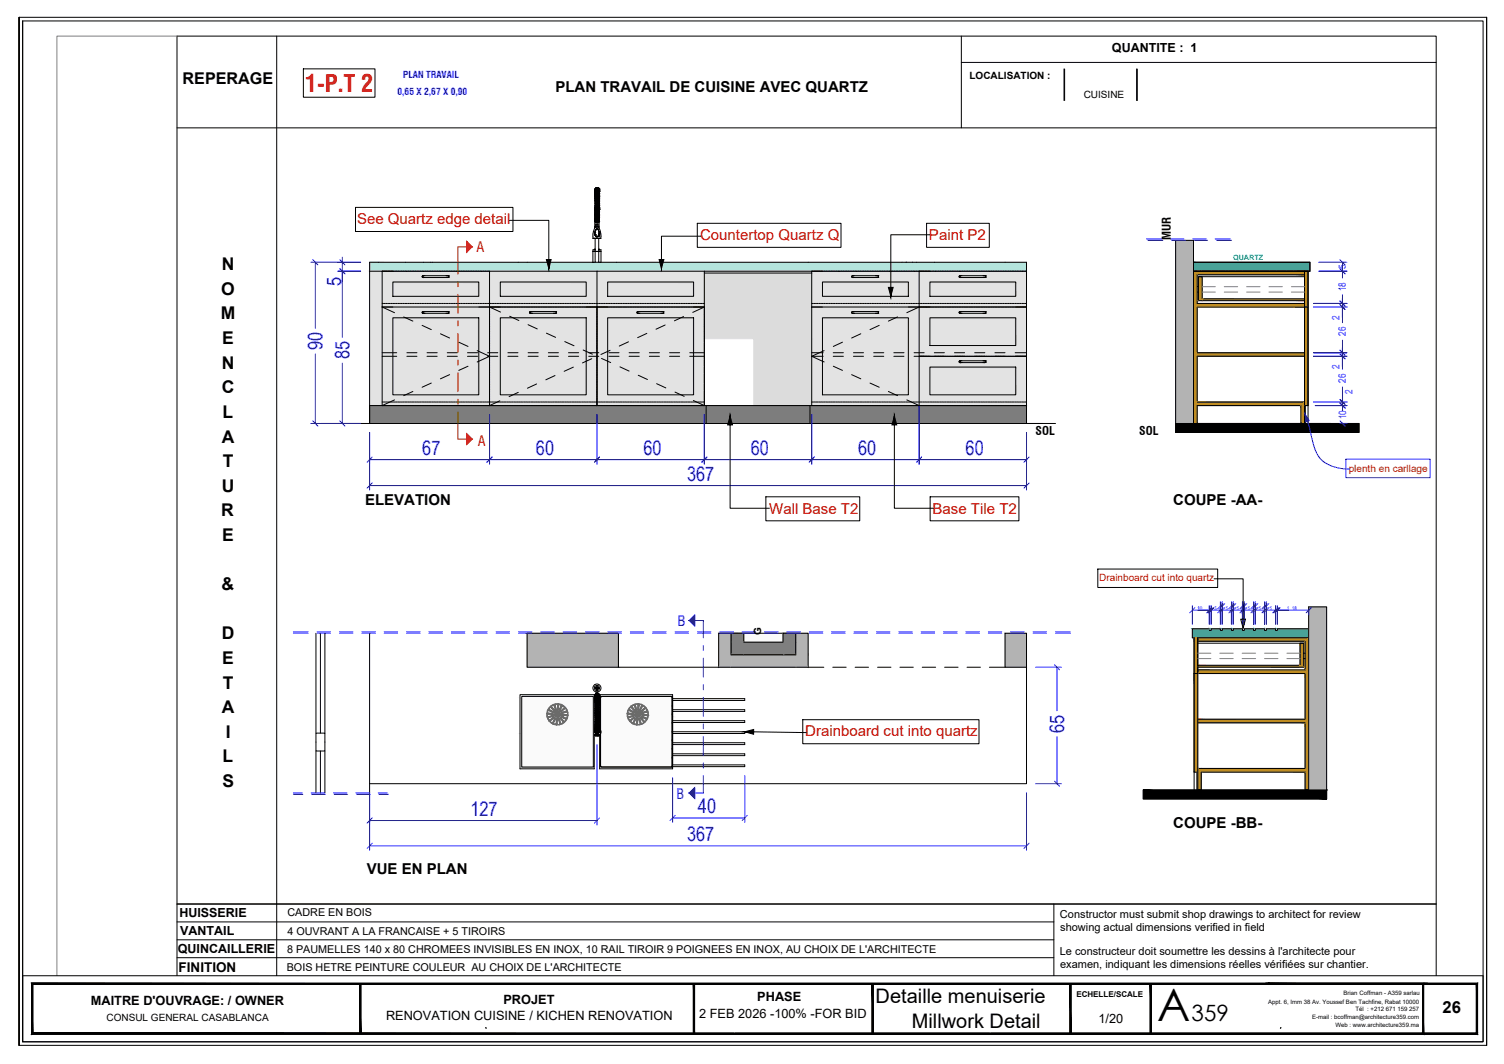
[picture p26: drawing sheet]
<svg xmlns="http://www.w3.org/2000/svg" width="420mm" height="297mm" viewBox="0 0 420 297" stroke-linecap="round" stroke-linejoin="round" font-family="sans-serif">
<defs><g id="words">
<text font-size="12.5" x="323.2" y="285.1">A</text>
<text font-size="6.6" fill="#f00" x="85.2" y="25.6">1-P.T 2</text>
<text font-size="6.3" x="332.9" y="285.1">359</text>
<g font-size="5.6" fill="#00f">
<text x="95.3" y="79.8" transform="rotate(-90 95.3 79.8)">5</text>
<text x="90.1" y="97.8" transform="rotate(-90 90.1 97.8)">90</text>
<text x="97.6" y="100.3" transform="rotate(-90 97.6 100.3)">85</text>
<text x="118" y="127">67</text>
<text x="149.7" y="127">60</text>
<text x="179.7" y="127">60</text>
<text x="209.7" y="127">60</text>
<text x="239.7" y="127">60</text>
<text x="269.7" y="127">60</text>
<text x="191.9" y="134.2">367</text>
<text x="297.2" y="204.6" transform="rotate(-90 297.2 204.6)">65</text>
<text x="131.4" y="227.8">127</text>
<text x="195" y="227">40</text>
<text x="191.9" y="234.8">367</text>
</g>
<g font-size="5.6">
<text x="244.6" y="279.9">Detaille menuiserie</text>
<text x="254.7" y="287">Millwork Detail</text>
</g>
<g font-size="4.9">
<text x="62" y="75.4">N</text>
<text x="61.8" y="82.3">O</text>
<text x="61.7" y="89.2">M</text>
<text x="62.1" y="96">E</text>
<text x="62" y="102.9">N</text>
<text x="62" y="109.8">C</text>
<text x="62.1" y="116.7">L</text>
<text x="62" y="123.6">A</text>
<text x="62.3" y="130.4">T</text>
<text x="62" y="137.3">U</text>
<text x="61.8" y="144.2">R</text>
<text x="62.1" y="151">E</text>
<text x="61.9" y="164.8">&amp;</text>
<text x="61.9" y="178.5">D</text>
<text x="62.1" y="185.4">E</text>
<text x="62.3" y="192.3">T</text>
<text x="62" y="199.1">A</text>
<text x="63.1" y="206">I</text>
<text x="62.1" y="212.8">L</text>
<text x="62.1" y="219.7">S</text>
</g>
<text font-size="4.6" x="403" y="282.8">26</text>
<text font-size="4.5" x="51" y="23.5">REPERAGE</text>
<g font-size="4.2">
<text x="155.2" y="25.6">PLAN TRAVAIL DE CUISINE AVEC QUARTZ</text>
<text x="102" y="141">ELEVATION</text>
<text x="327.7" y="141">COUPE -AA-</text>
<text x="327.7" y="231.1">COUPE -BB-</text>
<text x="102.4" y="243.9">VUE EN PLAN</text>
</g>
<g font-size="4.2" fill="#e40006">
<text x="99.7" y="62.6">See Quartz edge detail</text>
<text x="195.6" y="67">Countertop Quartz Q</text>
<text x="259.5" y="67">Paint P2</text>
<text x="214.9" y="143.4">Wall Base T2</text>
<text x="260.5" y="143.4">Base Tile T2</text>
<text x="224.9" y="205.6">Drainboard cut into quartz</text>
</g>
<g font-size="4" fill="#a80f02">
<text x="133.1" y="70.4">A</text>
<text x="133.5" y="124.4">A</text>
</g>
<g font-size="4" fill="#00f">
<text x="189.3" y="174.7">B</text>
<text x="189" y="223.2">B</text>
</g>
<text font-size="3.8" x="49.9" y="271.4">FINITION</text>
<g font-size="3.6">
<text x="25.4" y="280.7">MAITRE D'OUVRAGE: / OWNER</text>
<text x="140.6" y="280.4">PROJET</text>
<text x="211.6" y="279.4">PHASE</text>
<text x="107.8" y="284.7">RENOVATION CUISINE / KICHEN RENOVATION</text>
<text x="195.3" y="284.3">2 FEB 2026 -100% -FOR BID</text>
<text x="306.9" y="285.5">1/20</text>
</g>
<g font-size="3.5">
<text x="310.6" y="14.4">QUANTITE : 1</text>
<text x="50.1" y="256">HUISSERIE</text>
<text x="50.4" y="261.1">VANTAIL</text>
<text x="49.7" y="266">QUINCAILLERIE</text>
</g>
<g font-size="3.3">
<text x="327.1" y="66.9" transform="rotate(-90 327.1 66.9)">MUR</text>
<text x="289.3" y="121.4">SOL</text>
<text x="318.3" y="121.4">SOL</text>
</g>
<g font-size="3.1">
<text x="296.1" y="256.4">Constructor must submit shop drawings to architect for review</text>
<text x="296.2" y="259.8">showing actual dimensions verified in field</text>
<text x="296.1" y="266.7">Le constructeur doit soumettre les dessins à l'architecte pour</text>
<text x="296.2" y="270.1">examen, indiquant les dimensions réelles vérifiées sur chantier.</text>
</g>
<g font-size="3">
<text x="80.3" y="255.8">CADRE EN BOIS</text>
<text x="80.3" y="260.9">4 OUVRANT A LA FRANCAISE + 5 TIROIRS</text>
<text x="80.2" y="266">8 PAUMELLES 140 x 80 CHROMEES INVISIBLES EN INOX, 10 RAIL TIROIR 9 POIGNEES EN INOX, AU CHOIX DE L'ARCHITECTE</text>
<text x="80.1" y="271">BOIS HETRE PEINTURE COULEUR AU CHOIX DE L'ARCHITECTE</text>
</g>
<g font-size="2.8">
<text x="270.8" y="22.1">LOCALISATION :</text>
<text x="302.7" y="27.4">CUISINE</text>
<text x="212.7" y="177.4" transform="rotate(-90 212.7 177.4)">G</text>
<text x="29.7" y="285">CONSUL GENERAL CASABLANCA</text>
</g>
<g font-size="2.8" fill="#00f">
<text x="376" y="75.1" transform="rotate(-90 376 75.1)">5</text>
<text x="376" y="81.3" transform="rotate(-90 376 81.3)">18</text>
<text x="374.2" y="89.3" transform="rotate(-90 374.2 89.3)">2</text>
<text x="376" y="93.8" transform="rotate(-90 376 93.8)">26</text>
<text x="374.2" y="103" transform="rotate(-90 374.2 103)">2</text>
<text x="376" y="106.8" transform="rotate(-90 376 106.8)">26</text>
<text x="377.8" y="110" transform="rotate(-90 377.8 110)">2</text>
<text x="376" y="117.1" transform="rotate(-90 376 117.1)">10</text>
</g>
<text font-size="2.8" fill="#a80f02" x="376.8" y="131.7">plenth en carllage</text>
<text font-size="2.8" fill="#e40006" x="307.1" y="162.3">Drainboard cut into quartz</text>
<g font-size="2.7" fill="#00f">
<text x="112.6" y="21.8">PLAN TRAVAIL</text>
<text x="111" y="26.5">0,65 X 2,67 X 0,90</text>
</g>
<text font-size="2.2" x="300.7" y="278.3">ECHELLE/SCALE</text>
<text font-size="2" fill="#00b8b8" x="344.5" y="72.7">QUARTZ</text>
<g font-size="1.7">
<text x="354.3" y="280.2">Appt. 6, Imm 38 Av. Youssef Ben Tachfine, Rabat 10000</text>
<text x="375.3" y="277.8">Brian Coffman - A359 sarlau</text>
<text x="366.5" y="284.5">E-mail : bcoffman@architecture359.com</text>
<text x="373.1" y="286.7">Web : www.architecture359.ma</text>
<text x="378.7" y="282.4">Tél : +212 671 159 257</text>
</g>
<g font-size="1.4" fill="#00f">
<text x="334.6" y="170.4">10</text>
<text x="339.3" y="170.3">5</text>
<text x="340.9" y="169.2">1</text>
<text x="342.4" y="170.3">5</text>
<text x="344" y="169.2">1</text>
<text x="345.5" y="170.3">5</text>
<text x="347.1" y="169.2">1</text>
<text x="348.6" y="170.3">5</text>
<text x="350.2" y="169.2">1</text>
<text x="351.6" y="170.3">5</text>
<text x="353.2" y="169.2">1</text>
<text x="354.7" y="170.3">5</text>
<text x="359.6" y="170.4">1</text>
<text x="361" y="170.3">18</text>
</g>
</g></defs>
<g fill="#e3e3e3" stroke="#e3e3e3" stroke-width=".28">
<path d="M103.3 75.7l93.5 37.5v-37.5zM103.3 75.7l93.5 37.5h-93.5z"/>
<path d="M196.8 75.7l90 .5v-.5zM196.8 75.7l90 .5h-90z"/>
<path d="M226.8 76.2l60 37v-37zM226.8 76.2l60 37h-60z"/>
</g>
<g fill="#dcdcdc" stroke="#dcdcdc" stroke-width=".28">
<path d="M168.2 194.4h19.6z"/>
<path d="M168.2 214.1h4.8z"/>
<path d="M145.8 194.5h20z"/>
<path d="M204.3 176.8h1.5l-1.5 6z"/>
<path d="M196.8 76.2l30 18.4v-18.4zM196.8 76.2l30 18.4h-30z"/>
<path d="M210.6 94.6l16.2 18.6v-18.6zM210.6 94.6l16.2 18.6h-16.2z"/>
<path d="M168.3 194.4h19.5zM168.2 194.4h19.6zM168.1 194.4h19.7z"/>
<path d="M168.1 194.4l19.7 .1zM168.1 194.5h19.7z"/>
<path d="M168.1 194.5h19.7zM168.1 194.5h19.7z"/>
<path d="M168 194.5h19.8zM168 194.5h19.8z"/>
<path d="M168 194.5l19.8 .1zM167.9 194.6h19.9z"/>
<path d="M167.9 194.6h19.9zM167.9 194.6h19.9z"/>
<path d="M167.9 194.6l19.9 .1zM167.9 194.6l19.9 .1z"/>
<path d="M167.8 194.7h20zM167.8 194.7h20z"/>
<path d="M167.8 194.7l20 .1zM167.8 194.7l20 .1z"/>
<path d="M167.8 194.8l20 .1zM167.8 194.8l20 .1z"/>
<path d="M167.8 194.9h20zM167.8 194.9h20z"/>
<path d="M167.8 194.9l20 5.2v-5.2zM167.8 194.9l20 5.2h-20z"/>
<path d="M167.8 200.1l5.2 3.7v-3.7zM167.8 200.1l5.2 3.7h-5.2zM167.8 203.8h5.2zM167.8 203.8h5.2z"/>
<path d="M167.8 203.8l5.2 .3v-.3zM167.8 203.8l5.2 .3h-5.1z"/>
<path d="M167.9 204.1l5.1 .3v-.3zM167.9 204.1l5.1 .3h-5.1z"/>
<path d="M167.9 204.4l5.1 .3v-.3zM167.9 204.4l5.1 .3h-5.2z"/>
<path d="M167.8 204.7l5.2 .1zM167.8 204.7l5.2 .1h-5.2z"/>
<path d="M167.8 204.8l5.2 8.8v-8.8zM167.8 204.8l5.2 8.8h-5.2z"/>
<path d="M167.8 213.6l5.2 .1zM167.8 213.6l5.2 .1z"/>
<path d="M167.8 213.7l5.2 .1zM167.8 213.7l5.2 .1z"/>
<path d="M167.8 213.8h5.2zM167.8 213.8h5.2z"/>
<path d="M167.8 213.8l5.2 .1zM167.8 213.8l5.2 .1z"/>
<path d="M167.8 213.9h5.2zM167.8 213.9h5.2z"/>
<path d="M167.9 213.9l5.1 .1zM167.9 213.9l5.1 .1z"/>
<path d="M167.9 214h5.1zM167.9 214h5.1z"/>
<path d="M168 214l5 .1zM168 214l5 .1z"/>
<path d="M168 214.1h5zM168 214.1h5z"/>
<path d="M168.1 214.1h4.9zM168.1 214.1h4.9zM168.1 214.1h4.9z"/>
<path d="M168.1 214.1h4.9zM168.3 214.1h4.7zM168.2 214.1h4.8z"/>
<path d="M145.9 194.4h19.9zM145.8 194.4h20zM145.8 194.4h20zM145.8 194.4h20z"/>
<path d="M145.8 194.4h20zM145.8 194.4h20zM145.8 194.4h20zM145.8 194.4h20z"/>
<path d="M145.8 194.4h20zM145.8 194.4h20z"/>
<path d="M145.8 194.4l20 .1zM145.8 194.4l20 .1zM145.8 194.5h20z"/>
<path d="M145.8 194.5h20zM145.8 194.5h20zM145.8 194.5h20zM145.8 194.5h20z"/>
<path d="M145.8 194.5h20zM145.8 194.5h20zM145.8 194.5h20z"/>
<path d="M145.8 194.5h20zM145.8 194.5h20z"/>
<path d="M145.8 194.5l20 .4v-.4zM145.8 194.5l20 .4h-20z"/>
<path d="M145.8 194.9l20 5.2v-5.2zM145.8 194.9l20 5.2h-20z"/>
<path d="M145.8 200.1l5.2 3.5v-3.5zM145.8 200.1l5.2 3.5h-5.2z"/>
<path d="M145.8 203.6l5.2 .2v-.2zM145.8 203.6l5.2 .2h-5.2z"/>
<path d="M145.8 203.8l5.2 1v-1zM145.8 203.8l5.2 1h-5.2z"/>
<path d="M145.8 204.8l5.2 1.3v-1.3zM145.8 204.8l5.2 1.3h-5.2z"/>
<path d="M145.8 206.1l5.2 7.5v-7.5zM145.8 206.1l5.2 7.5h-5.2z"/>
<path d="M145.8 213.6l5.2 .4v-.4zM145.8 213.6l5.2 .4h-5.2z"/>
<path d="M145.8 214h5.2zM145.8 214h5.2z"/>
<path d="M145.8 214l5.2 .1zM145.8 214l5.2 .1z"/>
<path d="M145.8 214.1h5.2zM145.8 214.1h5.2zM145.8 214.1h5.2zM145.8 214.1h5.2z"/>
<path d="M145.8 214.1h5.2zM145.8 214.1h5.2zM145.8 214.1h5.2z"/>
<path d="M145.8 214.1h5.2zM145.8 214.1h5.2zM145.8 214.1h5.2z"/>
<path d="M145.8 214.1h5.2zM145.8 214.1h5.2zM145.8 214.1h5.2zM145.8 214.1h5.2z"/>
<path d="M145.8 214.1h5.2zM145.8 214.1h5.2zM145.8 214.1h5.2zM145.8 214.1h5.2z"/>
<path d="M145.8 214.1h5.2zM145.8 214.1h5.2z"/>
<path d="M145.9 214.1h.4zM145.9 214.1h5.1z"/>
<path d="M259.8 88.7l24 .2v-.2zM259.8 88.7l24 .2h-24z"/>
<path d="M283.6 88.9l.2 7.6v-7.6zM283.6 88.9l.2 7.6h-.2z"/>
<path d="M259.8 78.7l24 .2v-.2zM259.8 78.7l24 .2h-24z"/>
<path d="M283.6 78.9l.2 3.8v-3.8zM283.6 78.9l.2 3.8h-.2z"/>
<path d="M259.8 102.5l24 .2v-.2zM259.8 102.5l24 .2h-24z"/>
<path d="M283.6 102.7l.2 7.5v-7.5zM283.6 102.7l.2 7.5h-.2z"/>
<path d="M229.8 78.7l24 .2v-.2zM229.8 78.7l24 .2h-24z"/>
<path d="M253.6 78.9l.2 3.8v-3.8zM253.6 78.9l.2 3.8h-.2z"/>
<path d="M229.8 88.7l24 .2v-.2zM229.8 88.7l24 .2h-24z"/>
<path d="M253.6 88.9l.2 21.3v-21.3zM253.6 88.9l.2 21.3h-.2z"/>
<path d="M169.8 78.7l24 .2v-.2zM169.8 78.7l24 .2h-24z"/>
<path d="M193.6 78.9l.2 3.8v-3.8zM193.6 78.9l.2 3.8h-.2z"/>
<path d="M139.8 78.7l24 .2v-.2zM139.8 78.7l24 .2h-24z"/>
<path d="M163.6 78.9l.2 3.8v-3.8zM163.6 78.9l.2 3.8h-.2z"/>
<path d="M109.7 78.7l24.1 .2v-.2zM109.7 78.7l24.1 .2h-24.1z"/>
<path d="M133.6 78.9l.2 3.8v-3.8zM133.6 78.9l.2 3.8h-.2z"/>
<path d="M169.8 88.7l24 .2v-.2zM169.8 88.7l24 .2h-24z"/>
<path d="M193.6 88.9l.2 21.3v-21.3zM193.6 88.9l.2 21.3h-.2z"/>
<path d="M139.8 88.7l24 .2v-.2zM139.8 88.7l24 .2h-24z"/>
<path d="M163.6 88.9l.2 21.3v-21.3zM163.6 88.9l.2 21.3h-.2z"/>
<path d="M109.7 88.7l24.1 .2v-.2zM109.7 88.7l24.1 .2h-24.1z"/>
<path d="M133.6 88.9l.2 21.3v-21.3zM133.6 88.9l.2 21.3h-.2z"/>
<path d="M364.4 113.2l.3 5v-5zM364.4 113.2l.3 5h-.3z"/>
<path d="M334.4 215.5l.2 5v-5zM334.4 215.5l.2 5h-.2z"/>
</g>
<g fill="#7d7d7d" stroke="#7d7d7d" stroke-width=".28">
<path d="M226.8 113.2l60 5v-5zM226.8 113.2l60 5h-60z"/>
<path d="M103.3 113.2l123.5 5v-5zM103.3 113.2l123.5 5h-123.5z"/>
</g>
<path d="M103.3 73.2l183.5 2.5v-2.5zM103.3 73.2l183.5 2.5h-183.5z" fill="#b4e4dc" stroke="#b4e4dc" stroke-width=".28"/>
<g fill="#3dad99" stroke="#3dad99" stroke-width=".28">
<path d="M333.1 175.5l4.7 2.5v-2.5zM333.1 175.5l4.7 2.5h-4.7z"/>
<path d="M356.8 175.5l8.8 2.5v-2.5zM356.8 175.5l8.8 2.5h-8.8z"/>
<path d="M356.3 176l.5 2v-2zM356.3 176l.5 2h-.5z"/>
<path d="M353.8 175.5l2.5 2.5v-2.5zM353.8 175.5l2.5 2.5h-2.5z"/>
<path d="M353.3 176l.5 2v-2zM353.3 176l.5 2h-.5z"/>
<path d="M350.7 175.5l2.6 2.5v-2.5zM350.7 175.5l2.6 2.5h-2.6z"/>
<path d="M350.2 176l.5 2v-2zM350.2 176l.5 2h-.5z"/>
<path d="M347.6 175.5l2.6 2.5v-2.5zM347.6 175.5l2.6 2.5h-2.6z"/>
<path d="M347.1 176l.5 2v-2zM347.1 176l.5 2h-.5z"/>
<path d="M344.5 175.5l2.6 2.5v-2.5zM344.5 175.5l2.6 2.5h-2.6z"/>
<path d="M344 176l.5 2v-2zM344 176l.5 2h-.5z"/>
<path d="M341.4 175.5l2.6 2.5v-2.5zM341.4 175.5l2.6 2.5h-2.6z"/>
<path d="M340.9 176l.5 2v-2zM340.9 176l.5 2h-.5z"/>
<path d="M338.3 175.5l2.6 2.5v-2.5zM338.3 175.5l2.6 2.5h-2.6z"/>
<path d="M337.8 176l.5 2v-2zM337.8 176l.5 2h-.5z"/>
<path d="M333.4 73.2l32.5 2.5v-2.5zM333.4 73.2l32.5 2.5h-32.5z"/>
</g>
<g fill="none" stroke="#000" stroke-width=".28">
<path d="M328.4 67.1h5v51.1h46.2v2.5h-51.2zM333.4 73.2h32.5v2.5h-32.5zM333.4 75.7v42.5h1v-5h29v5h1v-6h-30v-12.7h30v-1h-30v-12.8h30v-1h-30v-8h30v-1M333.4 75.7h31M334.8 77.2h1v6.2h28.6v-7.7h1v10h-1v-1.8h-29.6zM364.4 85.7h1v27.5h-1zM88.3 176.8v27.9M89.5 176.8v27.9M90.8 176.8v27.9M103.3 176.8v44.6M333.1 175.5h4.7v.5h.5v-.5h2.6v.5h.5v-.5h2.6v.5h.5v-.5h2.6v.5h.5v-.5h2.6v.5h.5v-.5h2.6v.5h.5v-.5h2.5v.5h.5v-.5h8.8v2.5h-31v7.7h28.6v-6.1h1v6.7h-29.6v1.7h-1v-10h-.5zM365.6 178h-31v1h30v8h-30v1h30v12.8h-30v1h30v12.7h-30v6h1v-5h29v5h1v-5"/>
<path d="M365.6 169.4h5v53.6h-51.2v-2.5h46.2zM333.6 188h1v27.5h-1zM88.3 204.7h2.5v5h-2.5zM88.3 209.7v11.7M89.5 209.7v11.7M90.8 209.7v11.7M370.6 220.5h.1"/>
</g>
<g fill="#fafafa" stroke="#fafafa" stroke-width=".28">
<path d="M167.8 194.4l20 19.7v-19.7zM167.8 194.4l20 19.7h-20z"/>
<path d="M145.8 194.4l20 19.7v-19.7zM145.8 194.4l20 19.7h-20z"/>
<path d="M204.3 176.8l18 6v-6zM204.3 176.8l18 6h-18z"/>
</g>
<g fill="none" stroke="#000" stroke-width=".28">
<path d="M364.4 113.2h.3v5h-.3zM204.3 176.8h18v6h-18zM145.8 194.4h20v19.7h-20zM166.2 194.1h.1M166.2 194.3h.1M166.2 198.8l.3 .2M166.2 199.3v.1M166.2 199.4h.1M166.2 199.8l.3 .2M166.2 194h.1M166.2 194.3v.1M166.2 194.4v.1"/>
<path d="M166.2 194.5v.5M166.2 195l.1 .4M166.2 194.1v.2M166.2 194.4h.1M166.2 194.7h.1M166.2 194v.2M166.2 194.3v.2M166.2 194.2v.1M166.2 198.8h.1M166.2 194.3l.1 .1M166.2 194.5v.1M166.2 194.7l.1 .1"/>
<path d="M166.2 198.7v.1M166.2 199.2h.1M166.2 199.2v.1M166.2 199.8h.1M166.2 198.7h.1M166.2 195h.1M166.3 194.5h.1M166.3 195.4h.1M166.3 195.3v.4M166.3 195.7v.4M166.3 194.2h.1M166.3 194.1h.1"/>
<path d="M166.3 194.6v.1M166.3 194.7h-.1M166.3 194.9l-.1 .1M166.3 195.1h.1M166.3 195.7h.1M166.3 195.7v.1M166.3 199.8h-.1M166.3 194.3h.1M166.3 193.9h.1M166.3 196.6v.4M166.3 194.9h.1M166.3 195.3h.1"/>
<path d="M166.3 196.1l.1 .1M166.3 196.1v.4M166.3 194h.1M166.3 194.4h.1M166.3 194.5v.1M166.3 195.1v.1M166.3 196.1h.1M166.3 196.5v.1M166.3 194.1l-.1 .2M166.3 194l-.1 .1M166.3 194v1.3M166.3 194.4v.1"/>
<path d="M166.3 194.4l.1 .1M166.3 195.8h.1M166.3 199.4v.1M166.3 193.9l-.1 .1M166.3 197l.1 .5M166.3 197l.1 .1M166.3 194.9v.1M166.3 197.7l.3 .2M166.3 199.5h.2M166.3 194.6h.1M166.3 194.2v.1M166.3 195.4v.3"/>
<path d="M166.3 198.2l.3 .3M166.3 199.3v.1M166.3 199.8v.1M166.3 194.7v.1M166.3 195h.1M166.3 196.6h.1M166.3 195.6l.2 .3M166.3 199.4h.1M166.3 195.3v.1M166.3 195.2h.1M166.3 195.9h.1M166.3 199.8h.1"/>
<path d="M166.3 194.8h.1M166.3 196v.1M166.3 197h.1M166.3 196.2l.1 .3M166.3 196.6v.3M166.3 194.6h.2M166.3 193.8v.1M166.3 196.9l.1 .1M166.4 194.5h.1M166.4 194.7h.1M166.4 195h.1M166.4 194.9l-.2 .1"/>
<path d="M166.4 195.5h.1M166.4 196.6l.1 .1M166.4 199.9h.1M166.4 199.8v.1M166.4 193.7h.1M166.4 196.5l-.1 .1M166.4 194.8l-.1 .1M166.4 195.2l-.1 .1M166.4 195.6l-.1 .1M166.4 199.8h.1M166.4 194.2l-.1 .1M166.4 194.5h-.1"/>
<path d="M166.4 198.8h.1M166.4 196.1h.1M166.4 194.4v.1M166.4 193.9l-.1 .2M166.4 194.4l.1 .1M166.4 196.5h.1M166.4 194.4l.2 .2M166.4 197.1h.1M166.4 194l-.1 .1M166.4 195.4l.1 .1M166.4 195.9h.1M166.4 199.3h.1"/>
<path d="M166.4 193.9l-.1 .1M166.4 199.3h-.1M166.4 194.8v.1M166.4 195.1v.1M166.4 199.9h.2M166.4 195.3l-.1 .1M166.4 199.4h.1M166.4 199.8h-.1M166.4 194h.1M166.4 194.2h.1M166.4 194.2v.1M166.4 197.5l-.2 .3 .3 .3"/>
<path d="M166.4 197.7h.1M166.4 199.3v.1M166.4 196.8h.1M166.4 197.1l.1 .1M166.4 194.3v.1M166.4 194.3v.2M166.4 194.8l.1 .1M166.4 194.6v.1M166.4 194.8h.1M166.4 195.1h.1M166.4 196h.1M166.4 196.2l.1 .1"/>
<path d="M166.4 196.4l.1 .1M166.4 197.7v.1M166.4 198.3h.1M166.4 194.1h.1M166.4 194v.1M166.4 195.8v.2M166.4 196.2v.2M166.4 196.3h.1M166.4 197.3h.1M166.4 197.2h.1M166.4 197.8h.1M166.4 194.1v.1"/>
<path d="M166.4 194.5l-.1 .1M166.4 194.9v.1M166.4 195.8h.1M166.4 198.2v.1M166.4 194.6h.1M166.4 193.8l-.1 .2M166.4 194.5v.1M166.4 194.2l.1 .1M166.4 194.4h.1M166.4 195.3h.1M166.4 197.5h.1M166.4 196.8l.1 .1"/>
<path d="M166.4 199.2v.1M166.4 194.9l.1 .1M166.4 196.1v.1M166.4 192l.2-.2a.37 .37 0 0 1 .5 .1 .37 .37 0 0 1-.1 .5M166.4 192l.1 .4M166.4 198.2h.1M166.4 193.8h.1M166.4 197.2v.1M166.4 194.7v.1M166.4 195.6l.1 .1M166.4 198.1l-.1 .1M166.4 198.7l-.1 .1 .2 .1"/>
<path d="M166.4 192h.1M166.4 195.2v.1M166.4 196l.1 .1M166.4 195.5v.1M166.4 196h-.1M166.4 195v.1M166.4 196.5v.1M166.4 193.9h.1M166.4 194.3h.1M166.4 196.7v.1M166.4 196.9h.1M166.4 195.4h.1"/>
<path d="M166.4 196.2h.1M166.4 197.3l.1 .1M166.4 197.8l.1 .1M166.4 195.4v.2M166.4 197h.1M166.4 195.6l-.1 .5M166.4 197v.4M166.4 193.8v.1M166.4 197.4h.1M166.4 193.8l-.1 .3M166.4 194.6l.2 .1M166.4 195.2h.1"/>
<path d="M166.4 196.6v.1M166.4 197.1v.1M166.4 194.1l-.2 .3M166.4 195l.1 .1M166.4 195.3l.1 .1M166.4 195.7l.1 .1M166.4 196.6h.1M166.4 197.6h.1M166.4 194.3l-.1 .2M166.5 197.6h.1M166.5 198l-.3 .3 .3 .2M166.5 192.2h.1"/>
<path d="M166.5 194.7h.1M166.5 195.3h.1M166.5 195.6h.1M166.5 199.3h.1M166.5 198h.1M166.5 193.9h.1M166.5 194.7v.1M166.5 193.8l-.2 .3M166.5 195.1h.1M166.5 194l-.2 .1M166.5 195.5h-.1M166.5 197.1l-.1 .1"/>
<path d="M166.5 195.2h.1M166.5 191.9v.4M166.5 194.4h.1M166.5 197.9h.1M166.5 198.2h-.1M166.5 198.3v.1M166.5 198.8h-.1M166.5 197.5h-.1M166.5 198.2h.1M166.5 197.5h.1M166.5 194.5l.1 .1M166.5 193.7h-.1"/>
<path d="M166.5 195.5h.1M166.5 193.7h.1M166.5 197.7h-.1M166.5 195.9l-.1 .1M166.5 196.6l.1 .1M166.5 191.9l.4-.1 .1 .5M166.5 197.1h.1M166.5 194.5h.1M166.5 196.5h.1M166.5 196.9h.1M166.5 198.1h.1M166.5 196.4l-.1 .1"/>
<path d="M166.5 196.6h.1M166.5 196.9v.1M166.5 194.1l-.1 .1M166.5 195.3v.1M166.5 195.4h.1M166.5 195.7v.1M166.5 196.1h.1M166.5 195.9h.1M166.5 196.7h.1M166.5 196.9l-.2 .1M166.5 198.5h.1M166.5 194.9h.1"/>
<path d="M166.5 196.4h.1M166.5 194.3h.1M166.5 193.7l-.2 .3M166.5 195.1l.1 .1M166.5 194.9l-.1 .1M166.5 196h.1M166.5 197.4h.1M166.5 194.4h-.1M166.5 191.9h.1M166.5 199.1h.1M166.5 197.6h-.1M166.5 198.6l-.3 .1"/>
<path d="M166.5 199.1l-.3 .1M166.5 199.5h.1M166.5 194.8h.1M166.5 194.2h.1M166.5 194.6h.1M166.5 195.8h.1M166.5 199.9h.3M166.5 199.7h.1M166.5 199.9h-.1M166.5 199.8v.1M166.5 196.7v.3M166.5 194.1h.1"/>
<path d="M166.5 199.9h.1M166.5 199v.1M166.5 197v.4M166.5 197.6v.3M166.5 195.8v.1M166.5 196.4v.1M166.5 194.9v.2M166.5 195.5v.1M166.5 195.7h.1M166.5 198.6h.1M166.5 198.7v.1M166.5 199.3h-.1"/>
<path d="M166.5 194.3v.1M166.5 199.3v.4M166.5 199.9v.4M166.5 198.7v.3M166.5 197.6v.1M166.5 198.2v.3M166.5 195.4v.1M166.5 196.3v.1M166.5 197h.1M166.5 194.1v.7M166.5 195.2v.2M166.5 196v.3"/>
<path d="M166.5 196.5v.2M166.5 197.9v.3M166.5 198.5v.2M166.5 199.1v.2M166.5 199.7v.1M166.5 194.2l-.1 .1M166.5 192.4h.5M166.6 194.9h.1M166.5 196.1l.1 .1M166.5 198.8h.1M166.5 199.4h.1M166.5 192.3h.1"/>
<path d="M166.5 194.6l.1 .1M166.5 198.4h.1M166.6 194.6h.1M166.5 194h.1M166.5 199.8h.1M166.5 194.4l.1 .1M166.5 197.2h.1M166.5 195.2v.1M166.5 196.3h.1M166.5 196.7l.1 .1M166.5 199h.1M166.5 196.6l-.1 .1"/>
<path d="M166.5 196.2l.1 .1M166.5 195l.1 .1M166.6 193.2a1.12 1.12 0 0 1-.8-1.7 1.12 1.12 0 0 1 1.9 0 1.12 1.12 0 0 1-.7 1.7M166.6 196.5h.1M166.6 197.1h.1M166.6 194l-.1 .1M166.6 196.5v.1M166.6 197.4h.1M166.6 197.6h.1M166.6 193.2v.4M166.6 193.2h.4M166.6 196.6h-.1"/>
<path d="M166.6 194.3h.1M166.6 194.3l-.2 .1M166.6 196.1l-.2 .1M166.6 198.4h.1M166.6 198.8v.1M166.6 194.6l-.2 .1M166.6 195.2h.2M166.6 194.7h.1M166.6 195.4v.1M166.6 193.9l-.1 .2M166.6 194.3v.1M166.6 194.8l-.1 .1"/>
<path d="M166.6 195.2h-.1M166.6 195.4l-.1 .1M166.6 194.8h.1M166.6 198.6h.1M166.6 194.6l.4 .1M166.6 198.6h-.1M166.6 193.6l-.2 .1M166.6 197.2h.1M166.6 193.6h.1M166.6 195.1h.1M166.6 195.4h.1M166.6 195.5h.1"/>
<path d="M166.6 195.7h.1M166.6 196h.1M166.6 196.3h.1M166.6 196.8h.1M166.6 199.7l-.3 .1M166.6 193.6l-.1 .1M166.6 194.4h.1M166.6 195.7h-.1M166.6 196.6h.1M166.6 194.6l-.1 .1M166.6 196.9h.3M166.6 197l-.1 .1"/>
<path d="M166.6 195h.4M166.6 197.5h.1M166.6 195l-.2 .1M166.6 197h.1M166.6 193.7l-.2 .2M166.6 195.5v.1M166.6 196.9h.1M166.6 193.9v.1M166.6 194.4h-.1M166.6 196.9h-.1M166.6 198.1h.1M166.6 199.7h.1"/>
<path d="M166.6 197.4h-.1M166.6 198.1v.1M166.6 196h-.1M166.6 194h.4M166.6 198.7h.1M166.6 199.3h-.1M166.6 193.7h.1M166.6 197.6h.2M166.6 198.1h.2M166.6 198.7h-.1M166.6 199.3h.2M166.6 195.5l-.2 .1"/>
<path d="M166.6 193.7h.3M166.6 198.1h-.1M166.6 194.2h.1M166.6 194.4l.4 .1M166.6 198.6h.2M166.6 197.5h.6M166.6 194.7h.4M166.6 194.7l-.1 .1M166.6 194h-.1M166.7 193.8h.1M166.7 194.8h.1M166.7 196.5l.3 .1"/>
<path d="M166.7 193.9h-.1M166.7 194.5l-.1 .1M166.7 196.1h-.1M166.7 193.9h.1M166.7 194.8h-.1M166.7 193.7l-.3 .2M166.7 193.7l.4 .2M166.7 196.5l-.1 .1M166.7 194.8h.2M166.7 195.4h-.1M166.7 194.1h.1M166.7 193.6v.1"/>
<path d="M166.7 193.7h.2M166.8 195.2h.1M166.8 197.9h.1M166.8 198.9h.1M166.8 199.4h.1M166.8 199.8v.1M166.8 194.7h.1M166.8 194.1h.1M166.8 194.2l-.2 .1M166.8 194.3h.1M166.8 195.4h.1M166.8 197h.1"/>
<path d="M166.8 193.6h.1M166.8 194.5h-.1M166.8 195h.1M166.8 195.6h-.1M166.8 195.9h.1M166.8 196l-.1 .1M166.8 197h-.1M166.8 194.6h.1M166.8 196.4v.3M166.8 197.2h.1M166.8 196h.1M166.8 196.4h.1"/>
<path d="M166.8 194.5h.1M166.8 197.1h.1M166.8 194.4h.1M166.8 194.2h.1M166.8 194.1h-.3M166.8 195.1h.1M166.8 195.5h.1M166.8 195.7h.1M166.8 196.2h.1M166.8 196.6h.1M166.8 196.8h.1M166.8 197.6h.1"/>
<path d="M166.8 198.4h.1M166.8 198.5h.1M166.8 199.1h.1M166.8 199.5h.1M166.8 194.1v2.3M166.8 196.7v5.2M166.8 195.6h.1M166.8 198.1h.1M166.8 194.6h-.1M166.8 195.3h.1M166.8 196.7h.1M166.8 199.9h.1"/>
<path d="M166.8 196.3h.1M166.8 199h.1M166.8 200h.1M166.8 193.8l.2 .1M166.8 194.2l.1 .1M166.8 196l.1 .1M166.8 197.6h.2M166.8 193.6h-.2M166.8 193.7h-.2M166.8 195.5h.2M166.8 195.4h-.2M166.8 199.4v.1"/>
<path d="M166.8 193.6l-.1 .1M166.8 193.6l.1 .1M166.8 194.1l-.2 .1M166.8 195.5h-.2M166.8 194.8v.1M166.8 194.8h-.1M166.8 195.1v.1M166.9 193.7h.1M166.9 194.8h.1M166.9 193.6v.1M166.9 196.9h.3M166.9 196.4h.1"/>
<path d="M166.9 196.9h.1M166.9 198.1h.1M166.9 198.5l-.1 .1M166.9 199.1h.1M166.9 196.4h-.4M166.9 194.3l-.3 .1M166.9 195.2h.1M166.9 196.1h.1M166.9 198.5h.1M166.9 199.1h-.4M166.9 194.5h.1M166.9 195.4h.1"/>
<path d="M166.9 194.3v.1M166.9 193.6l.3 .1M166.9 194.1h.1M166.9 194.4h.1M166.9 195.9h.1M166.9 194.6h.1M166.9 193.7l.1 .1M166.9 193.6h.1M166.9 199.9h-.1M166.9 199.9l.3 .1M166.9 198.4l.4 .1M166.9 199.4l.4 .1"/>
<path d="M166.9 194.1h-.4M166.9 194.3h.1M166.9 199.9l.3 .3-.3 .1M166.9 195.1h.1M166.9 194.5l.2 .1M166.9 197.2h.1M166.9 194.6l.1 .1M166.9 196.6h.1M166.9 196.8h.1M166.9 198.9h.1M166.9 199.5l.1 .1M166.9 195.6h.1"/>
<path d="M166.9 199h.3M166.9 194.4h.2M166.9 196.3h.1M166.9 199.5h.2M166.9 195h.1M167 195.5h.1M167 194v.1M167 194.7h.1M167 194.3h.1M167 194.5h.1M167 194.8v.1M167 195.2l.1 .1"/>
<path d="M167 199.7h.1M167 199.7h-.4M167 195h.1M167 194.1h.1M167 195.2h-.1M167 195.6h.1M167 195.8l-.5 .1M167 193.8h.1M167 193.2v.4M167 193.6l.1 .2M167 193.8v.1M167 194.5v.1"/>
<path d="M167 193.7h.1M167 192.3h-.4M167 197.6h.2M167 197.4h.2M167 197.4h-.4M167 199.1h.1M167 199.6h.1M167 194.3h-.1M167 196.1h.1M167 197h.1M167 198.5h.2M167 196.5h-.6"/>
<path d="M167 198.6l-.5 .1M167 198.6l.3 .1M167 194.5l-.1 .1M167 196.5h.2M167 196.4l.3 .1M167 198.9l.3 .1M167 194.6h.1M167 194.6l-.1 .1M167 195.9h.1M167 197.9h.1M167 197.9l-.5 .1M167 198.7h-.4"/>
<path d="M167 199.8l-.1 .1M167 195v.2M167 199.3h.1M167 196.7h.1M167 194.6h-.1M167 195l.1 .1M167 195.4h.1M167 198.7v.2M167 197.6v.3M167 195.8v.1M167 196.3v.1M167 194.4h.1"/>
<path d="M167 195.2v.2M167 199.8v.1M167 199.9v.1M167 198.1v.4M167 196.8v.2M167 197v.2M167 196.1v.1M167 194.9h.1M167 198.5v.1M167 196.6h.1M167 199.2v.3M167 199.6v.1"/>
<path d="M167 199v.1M167 197.2h.1M167 196.3h.1M167 197.2v.2M167 194.8h.1M167 194.1v.3M167 194.7v.1M167 194.9v.1M167 195.4v.4M167 196v.1M167 196.2v.1M167 196.4v.4"/>
<path d="M167 197.4l-.1 .1M167 197.9v.2M167 198.6v.1M167 198.9v.1M167 199.5v.1M167 199.7v.2M167 200v.1M167 197h-.4M167 197h.2M167 199.3h-.2M167 194.2v.1M167 194.5h-.1"/>
<path d="M167 195.4v.1M167 193.7l.1 .1M167 199.8h-.2M167 194.7l.1 .1M167 193.9h.1M167 195.4l.1 .1M167 198.1h.1M167 193.8l.2 .1M167 193.9l-.5 .1M167 195.6l-.1 .1M167 194.1l.1 .1M167 194.3l.1 .1"/>
<path d="M167 195.2h.1M167 193.9l.1 .1M167 194h.1M167 195.7h.1M167 193.7h.2M167 195.6v.1M167 194.6l.1 .1M167.1 196.6h.1M167.1 197h.1M167.1 194.5h.1M167.1 196.1h.1M167.1 199.1h-.2"/>
<path d="M167.1 194.4h-.1M167.1 197h-.2M167.1 199.1h.1M167.1 194.9h-.1M167.1 195.2l-.2 .1M167.1 194.3h.1M167.1 194h.1M167.1 194.7l-.2 .1M167.1 195.1h.1M167.1 197.9h.1M167.1 194.3l-.1 .1M167.1 198.1h-.1"/>
<path d="M167.1 194.2v.1M167.1 196h-.1M167.1 194.6l-.1 .1M167.1 199.5h.1M167.1 194.5h-.1M167.1 193.9l.1 .1M167.1 197.5h.1M167.1 193.8l.1 .1M167.1 194.8h.1M167.1 195.2h.1M167.1 194.9h.1M167.1 197l.1 .1"/>
<path d="M167.1 194.5v.2M167.1 194.8v.1M167.1 196.2h.1M167.1 198h.1M167.1 195h-.1M167.1 194.9v.1M167.1 196.2l-.1 .1M167.1 196h.1M167.1 195.9l-.2 .1M167.1 193.8h.1M167.1 194.1h.1M167.1 195.3h.1"/>
<path d="M167.1 195.8h-.1M167.1 195.8h.1M167.1 196.1l-.2 .1M167.1 198.6h.1M167.1 199.6h.1M167.1 194.7v.1M167.1 195.5h-.1M167.1 195.6h-.1M167.1 195.9h.1M167.1 194.2h.1M167.1 194.4h.1M167.1 194l.1 .1"/>
<path d="M167.1 195.4h.1M167.1 195.9l.2 .2-.3 .2M167.1 196.5v.1M167.1 197.5l.1 .1M167.1 198l.1 .1M167.1 197.1h.1M167.1 194.6h.1M167.1 194.7h.1M167.1 195.3l-.2 .1M167.1 195h.1M167.1 195.7h.1M167.1 196.1l.1 .1"/>
<path d="M167.1 198.5h-.1M167.1 199.6l-.1 .1M167.1 195v.1M167.1 194.7l.1 .1M167.1 195.3l-.1 .1M167.1 195.5h.1M167.1 194v.1M167.1 194.5v.1M167.1 194.4l.1 .1M167.1 195.6v.3M167.1 196.5h.1M167.1 194.1v.2"/>
<path d="M167.1 194.4v.2M167.1 195.3v.1M167.1 194.2l-.1 .2M167.1 194.8l-.1 .1M167.1 194.8l.1 .1M167.1 194.5l.1 .1M167.1 199.2h-.6M167.2 193.7h.1M167.2 194.5h.1M167.2 197h.1M167.2 193.9h.1M167.2 195v.1"/>
<path d="M167.2 196.6h.1M167.2 197.4l.1 .2h-.4M167.2 197.4l-.1 .1M167.2 198.5l-.1 .1M167.2 198.6h.1M167.2 199.1h.1M167.2 199.1h-.1M167.2 194.4l-.1 .1M167.2 194.5h-.1M167.2 194.5l-.1 .1M167.2 194.5l.1 .1M167.2 196.1h-.1"/>
<path d="M167.2 197.4h-.1M167.2 196.5h-.1M167.2 198.5h.1M167.2 199v.1M167.2 195.2v.2M167.2 193.9v.9M167.2 193.7v.2M167.2 194.8l-.1 .1M167.2 194.2l.1 .2M167.2 195.6h-.1M167.2 196.5h.1M167.2 197.4h.1"/>
<path d="M167.2 194.6h.1M167.2 194.1v.1M167.2 196.2h-.1M167.2 199.5h.1M167.2 195.2h-.1M167.2 198.6h-.1M167.2 194.3v.1M167.2 194.9l-.1 .1M167.2 198h.1M167.2 194.3l-.2 .2M167.2 194.4h-.1M167.2 194.3l-.1 .1"/>
<path d="M167.2 197.1h-.3M167.2 199.7h.1M167.2 194.9h.1M167.2 199.5v.1M167.2 193.9v.1M167.2 194.8h.1M167.2 197.6h.1M167.2 194.6l-.1 .1M167.2 195.4l-.1 .1M167.2 194.8v.1M167.2 196.1h.1M167.2 194.3h.1"/>
<path d="M167.2 195.2l-.1 .1M167.2 195.5l-.1 .4M167.2 194.4h.1M167.2 195.5v.1M167.2 195.2h.1M167.2 195.5h.1M167.2 194.1h.1M167.2 195.4h.1M167.2 197.5h.1M167.2 194.2v.1M167.2 196.1v.1M167.2 194.6v.1"/>
<path d="M167.2 196.5l-.3 .2M167.2 199.6v.1M167.2 195.1v.1M167.2 198.5v.1M167.2 193.9l.1 .1M167.2 199.7l-.2 .1M167.2 198l-.6 .1M167.2 197v.1M167.2 197.9l.1 .1M167.2 194h.1M167.2 200h.1M167.2 198.7h-.2"/>
<path d="M167.2 194.4l-.1 .4M167.2 194.3l-.3 .3M167.2 194.4v.1M167.2 194l.1 .1M167.2 194.8l.1 .1M167.3 197.1l-.3 .1M167.3 197h.1M167.3 196.5h.1M167.3 198.5h.1M167.3 199.2l-.3 .1M167.3 194v.1M167.3 194.1h.1"/>
<path d="M167.3 194.4h-.1M167.3 194.2l-.1 .1M167.3 194.1v.2M167.3 194.9l-.1 .1M167.3 194.6l-.1 .2M167.3 195.2l-.1 .3M167.3 198l-.2 .1M167.3 198.6v.1M167.3 194.3l-.1 .1M167.3 194.9h.1M167.3 194.3v.1M167.3 194.6h.1"/>
<path d="M167.3 197.1h.1M167.3 199.2h.1M167.3 199.5h.1M167.3 199h.1M167.3 195.1v.1M167.3 197v.1M167.3 194.6v.3M167.3 195.1h.1M167.3 196.5l-.3 .3M167.3 198.5v.1M167.3 199v.2M167.3 199.5l-.3 .3"/>
<path d="M167.3 194.4l-.1 .2M167.3 194.9v.2M167.3 194.2h.1M167.3 194.4h.1M167.3 194.1v.1M167.3 194v.3M167.3 194.2v.1M167.3 194.3a.6 .6 0 0 0-.6-.8 .6 .6 0 0 0-.5 .9M167.3 194.3l-.1 .2M167.8 194.4h20v19.7h-20zM181 199.7h.1M181 199.4v.3"/>
<path d="M187.8 199.3v2.4M187.8 194.6h.1M187.8 197.2h.1M187.8 199.3h.1M187.8 199.4h.1M187.8 194.4v.3M187.8 199.6h.1M187.9 194.4l-19.8 .1-.3 .4v8.9M187.9 194.7l-.1 2.2M187.9 196.9l-.1 2.4M187.9 194.6v-.7h-20.4v9.6M187.9 194.7l-.1 2.3"/>
<path d="M187.9 195.5h20.1v-.5h-20.1v7M187.9 198.6h20.1v-.5h-20.1v12.3h20.1v.6h-20.1M187.9 194.6v.1M165.7 204.8l.4 .5M165.8 203.9v-9.1l-.3-.3h-19.7v19.6h19.7l.3-.3v-8.9M166 203.5v-9.6h-20.7v20.7h20.7v-9.5M166.1 205.3l.2 .1M166.1 205.2l.1 .1M166.2 205.1h1.1M166.2 205.2v.1M166.2 205.2h.1M166.2 205.2h-.1"/>
<path d="M166.2 205.1v.1M166.2 205.1h.1M166.2 204.1l.2 .7M166.2 201.9h.1M166.2 202.4h.1M166.2 202.7l.1 .2M166.2 203.1l.1 .1M166.2 203.4l.1 .1M166.2 204.2h.1M166.2 203.9v.1M166.2 203.9h.1M166.2 204.2v.2"/>
<path d="M166.2 204v.4l.2 .4M166.2 201.8v.1M166.2 202.4l.1 .1M166.2 204.2l.1 .3M166.2 204.1h.1M166.2 204.4h.1M166.2 204.2l.2 .2M166.2 204.1v.1M166.2 203.3v.1M166.2 204v.1M166.2 203.4h.1M166.2 205.3h.1"/>
<path d="M166.2 202.7h.1M166.2 203v.1M166.2 203.8h.1M166.2 203.3h.1M166.2 203.8v.4M166.3 205.1h.1M166.3 205.3h.1M166.3 200.4v.1M166.3 201.9l.2 .1M166.3 201.8h-.1M166.3 202.2l-.1 .1M166.3 203.5l-.1 .3"/>
<path d="M166.3 203.9h-.1M166.3 204.4l.2 .3M166.3 201.3h.1M166.3 203.5l.1 .2M166.3 204.1v.1M166.3 203.8h.1M166.3 204.1h.1M166.3 203.5h.1M166.3 203.9l-.1 .1M166.3 205.3l.1 .1M166.3 201.9h.1M166.3 204v.1"/>
<path d="M166.3 201.5h.1M166.3 202.2h.1M166.3 204.1h-.1M166.3 203.8v.1M166.3 200.3v.1M166.3 200.3h.1M166.3 201.5l.5 .1M166.3 201.7v.1M166.3 204.2h.1M166.3 204.5l.2 .2M166.3 204.5h.1M166.3 203.2l-.1 .1"/>
<path d="M166.3 203.9v.1M166.3 203.9h.1M166.3 203.2v.1M166.3 203.7v.2M166.3 204h.1M166.3 203.7v.1M166.3 202.9l-.1 .1M166.3 203.2h.1M166.3 203.4v.1M166.3 203.4h.1M166.3 203.3h.1M166.3 202.6v.3"/>
<path d="M166.3 202.9h.1M166.3 203.6h.1M166.3 204.2v.3M166.3 202.7h.1M166.3 201.4h.1M166.3 202.3v.1M166.3 203.3v.2M166.3 203.8v.5M166.3 200.4h.2M166.3 202.5h.1M166.3 202.4h.1M166.3 203.8l.2 .1"/>
<path d="M166.3 203.5l.2 .1M166.3 204.3l.1 .1M166.3 204l.1 .1M166.3 204.5l.3 .3M166.3 205.4h.7M166.3 204.2v.1M166.3 203.7h.1M166.3 201h.1M166.3 200.8h.1M166.3 201h.2M166.3 204.2l.1 .1M166.4 205.1h.1"/>
<path d="M166.4 205l-.1 .1M166.4 205.1h.9M166.4 204.1l-.1 .1M166.4 200.8l-.2 .1 .3 .1M166.4 203.1h.1M166.4 203.3h-.1a1.12 1.12 0 0 0-.6 1.5M166.4 201h.1M166.4 200.8h.1M166.4 204.2v.1M166.4 204.2h.1M166.4 202.9h.1M166.4 205.4h.1"/>
<path d="M166.4 204.5l.1 .2M166.4 204.1h-.1M166.4 200.3h.1M166.4 202.2h.1M166.4 201.3h.4M166.4 203h.1M166.4 203.8h-.1M166.4 203.7h.1M166.4 203.9v.1M166.4 200.8v.1M166.4 201.4h.1M166.4 201.3v.1"/>
<path d="M166.4 201.9h.1M166.4 204.6h.1M166.4 200.5h.1M166.4 201.3h.1M166.4 201.8v.1M166.4 203.6l-.1 .1M166.4 203.9h.1M166.4 202.3h.1M166.4 204.4l.1 .1M166.4 201.4v.1M166.4 201.8h.1M166.4 200.4h.1"/>
<path d="M166.4 203.2l-.1 .1M166.4 203.6h.1M166.4 200.3l-.1 .1M166.4 204h.1M166.4 203.2h.1M166.4 204.1l.1 .1M166.4 200.9h.2M166.4 204.3h.1M166.4 200.4v.1M166.4 202.6h-.1M166.4 204.4l.1 .2M166.4 204.3l.1 .1"/>
<path d="M166.4 200.9h-.1M166.4 202.7h.1M166.4 200.9v.1M166.4 203.7l-.1 .1M166.4 203v.1M166.4 203.4v.1M166.4 203.4h.1M166.4 203.7l.1 .1M166.4 204.1v.1M166.4 201.9h.4M166.4 201.8l.1 .1M166.4 202.9l.1 .1"/>
<path d="M166.4 204.1h.1M166.4 203.3h.1M166.4 203.8h.1M166.4 203.3v.4M166.4 203.9v.5M166.4 202.5h.1M166.4 202.8h.1M166.4 204l.1 .1M166.4 203.8v.1M166.4 202.3l.1 .1M166.4 202.7l.1 .1M166.4 204.4h.1"/>
<path d="M166.4 203.5h.1M166.4 203.9v.2M166.4 203.1l.1 .1M166.5 200.3h-.2M166.5 202.8h-.1M166.5 204.4h.1M166.5 204l-.1 .1M166.5 200.3h.1M166.5 201h.1M166.5 204.1h.1M166.5 203.8h.1M166.5 204.2h.1"/>
<path d="M166.5 204.3h.1M166.5 204.1h-.1M166.5 204.2v.2M166.5 203.5h.1M166.5 203.7h-.1M166.5 200.5h.1M166.5 203.3h.1M166.5 203.8l-.1 .1M166.5 201.8h.1M166.5 202.9l-.2 .2M166.5 203.2l-.1 .1M166.5 204.4v.1"/>
<path d="M166.5 203.3v.1M166.5 203.7h.1M166.5 203.3l-.1 .1M166.5 203.7h.2M166.5 204.4h.5M166.5 201.4l.1 .1M166.5 203.2l.1 .1M166.5 202.6h-.1M166.5 204.5l.1 .1M166.5 203.7l-.1 .1M166.5 203.6h.1M166.5 203.9l-.1 .1"/>
<path d="M166.5 202.8v.1M166.5 205.1h.1M166.5 205h.1M166.5 202.4l-.3 .3M166.5 204.5h.3M166.5 200.8h-.1M166.5 202.3h-.1M166.5 202.3h.1M166.5 202.3l.2 .1M166.5 203.6h-.1M166.5 201.3v.1M166.5 201.9h.1"/>
<path d="M166.5 203.7l.1 .1M166.5 205.4h.1M166.5 202.8h.1M166.5 203.4h.1M166.5 204.5h.1M166.5 200.8h.1M166.5 204.7h.1M166.5 203.2h.1M166.5 204v.1M166.5 204.7l.1 .1M166.5 203.9h.1M166.5 202.4h.1"/>
<path d="M166.5 202.6l-.1 .1M166.5 204h.1M166.5 204.7l-.1 .1M166.5 200.4l-.2 .1M166.5 201.2l-.2 .3M166.5 201.7h-.2M166.5 202.1l-.2 .1M166.5 204.3v.1M166.5 203.2h-.1M166.5 200.3h.3M166.5 201h.3M166.5 201.4h-.1"/>
<path d="M166.5 201.3h-.1M166.5 202h.2M166.5 202.5h.1M166.5 202.5l.1 .1M166.5 203h.1M166.5 202.6h.1M166.5 203.2v.1M166.5 203.1h.1M166.5 204.6l.1 .1M166.5 200.4v.4M166.5 201.4v.1M166.5 201.9v.1"/>
<path d="M166.5 204l.1 .1M166.5 204.1l.1 .1M166.5 200.9v.1M166.5 202v.3M166.5 202.5v.3M166.5 202.9v.1M166.5 203.4v.2M166.5 201v.4M166.5 202.3v.1M166.5 203v.2M166.5 202.5v.1M166.5 200.8v.1"/>
<path d="M166.5 201.4h.1M166.5 201.5v.4M166.5 202.4v.1M166.5 202.8v.2M166.5 203.6v.3M166.5 204.1v.4M166.5 203.7v.1M166.5 202.4l.2 .1M166.5 202.9h.1M166.5 204.2l.1 .1M166.5 203.1h-.1M166.5 204.6h.1"/>
<path d="M166.5 203.4l-.2 .2M166.5 201.7l-.2 .1M166.5 201.5h.1M166.5 200.8h.2M166.5 201.2h.1M166.5 202.2h.1M166.5 203.8l.1 .1M166.5 203.8v.1M166.5 200h.1M166.5 203.5l.1 .1M166.5 204.3l.1 .1M166.5 201.7h.1"/>
<path d="M166.6 201.9h.1M166.6 202.8h.1M166.6 201.5h.4M166.6 203.3h.3M166.6 203.2h.1M166.6 203.8l-.2 .3M166.6 204.6l.1 .1M166.6 203.9l.2 .1M166.6 204.6h.1M166.6 203.9h.1M166.6 203.7l-.1 .1M166.6 203.7h.1"/>
<path d="M166.6 203.6h.2M166.6 203.5h.1M166.6 204.5h.2M166.6 204.3l.2 .1M166.6 203.7l-.3 .4M166.6 202.6h.1M166.6 202.9l-.1 .1M166.6 202.6h-.1M166.6 203.3l-.2 .1M166.6 204.2v.1M166.6 204.6h.2M166.6 204.5h.1"/>
<path d="M166.6 205h.1M166.6 205.1h.1M166.6 203.9l-.1 .1M166.6 202.4h.1M166.6 203.6h.1M166.6 204.2h.1M166.6 203h.2M166.6 202.5h.1M166.6 203.9h-.1M166.6 200.4l-.3 .1M166.6 202.1h-.1M166.6 201.6l-.1 .1"/>
<path d="M166.6 202.7l-.1 .1M166.6 203l-.1 .1M166.6 203.5h-.1M166.6 204.1h.1M166.6 203.4l-.1 .1M166.6 204.4h.1M166.6 202.1l-.2 .1M166.6 203.1l-.1 .1M166.6 203h.1M166.6 204.1h.2M166.6 203.4h.2M166.6 203.8h.2"/>
<path d="M166.6 204.4h.2M166.6 202.6h.2M166.6 204.7h.2M166.6 204.8h.1M166.6 202h.1M166.7 201.4h.1M166.7 200.4l-.1 .1M166.7 200.4h.1M166.7 200.8h.1M166.7 202l.1 .1M166.7 202.4h.1M166.7 202.8h.1"/>
<path d="M166.7 203.2h.1M166.7 202l.1 .4M166.7 204.6h.1M166.7 202.5h.1M166.7 204.2h.1M166.7 204.4h.1M166.8 204.1h.1M166.8 203.9h.1M166.8 204.4h.1M166.8 203.8h.1M166.8 203.7v.2M166.8 204v.4"/>
<path d="M166.8 202.9h.1M166.8 203.7h.2M166.8 203.6h.1M166.8 200.3h.1M166.8 200.5h.1M166.8 200.4h.1M166.8 201.6h.1M166.8 201h.1M166.8 200.8h.1M166.8 202.2h.1M166.8 202.1h.1M166.8 201.2h.1"/>
<path d="M166.8 201.8h.1M166.8 202.5h.1M166.8 202.6h.1M166.8 202.4h.1M166.8 202.8h.1M166.8 203.2h.1M166.8 203h.1M166.8 203.4h.1M166.8 203.5h.1M166.8 202.4v1.2M166.8 203.9v.1M166.8 201.7h.1"/>
<path d="M166.8 201.9h.1M166.8 200.8v.1M166.8 204.2h.1M166.8 203.1h.1M166.8 204.5h.1M166.8 201.4h.1M166.8 204.7h.1M166.8 203.7h.1M166.8 202.7h.1M166.9 203.9h-.1M166.9 204.6l.1-.1-.2 .1M166.9 204.6h-.1"/>
<path d="M166.9 200.8h.1M166.9 201.4h.1M166.9 202h.1M166.9 201.9h.1M166.9 202.4h-.1M166.9 202.8h-.1M166.9 203.2h.1M166.9 203.9h.1M166.9 200.8h-.1M166.9 202l-.1 .1M166.9 204.4h-.1M166.9 203.8h-.1"/>
<path d="M166.9 200.3h.1M166.9 204.6h.1M166.9 202.5h.1M166.9 202.5h-.1M166.9 201.5h.1M166.9 201h-.1M166.9 201.5l-.1 .1M166.9 202.6h-.1M166.9 203.4h-.1M166.9 201h.1M166.9 202.6h.1M166.9 203h.1"/>
<path d="M166.9 205.1h.1M166.9 204.7h-.1M166.9 204.4h.1M166.9 203.7h.1M166.9 201.2l.1 .1M166.9 201.7h.2M166.9 202.1l.3 .1M166.9 202.3h.1M166.9 203l.1 .1M166.9 203.7v.1M166.9 202.8h.1M166.9 203.6h.1"/>
<path d="M166.9 203.7l.1 .1M166.9 203.5h.1M166.9 203.8l.1 .1M166.9 200.4h.1M166.9 203.4h.1M166.9 204.2h.1M166.9 204.7l-.3 .1M166.9 200l.1 .1M166.9 200.5h.1M166.9 201.3h.1M166.9 202.9l.1 .1M166.9 201.3v.1"/>
<path d="M166.9 202.2h.2M166.9 203.1l.1 .1M166.9 201.8h.1M167 202.6l.1 .1M167 203.3h.1M167 204.1l-.2 .1M167 203.7v.1M167 203h.1M167 203.7h.1M167 203.5h.1M167 203.9h-.1M167 203.8h.1"/>
<path d="M167 203.5l-.1 .1M167 203.9v.1M167 204.3l-.1 .1M167 204.3h.1M167 201.9h.1M167 201l.1 .1M167 201.5h.1M167 202.3h.1M167 202.8h-.1M167 202.4v.1M167 203.8v.1M167 200.1h.1"/>
<path d="M167 200.5l.1 .1M167 203.2h-.1M167 202.3l-.1 .1M167 203.7l-.1 .1M167 203.6l-.3 .1M167 205.4h.1M167 202.9h.1M167 200.2l-.1 .1M167 203l.1 .1M167 204.8h.1M167 203.3v.1M167 204h.1"/>
<path d="M167 204.3v.1M167 201.8v.1M167 202.3v.2M167 201.4v.1M167 200.4h-.1M167 201.5h-.1M167 204l-.2 .1M167 203h-.2M167 203.4h-.1M167 203.2h.1M167 204v.1M167 202.6v.2"/>
<path d="M167 200.8h.1M167 200.4v.1M167 202v.1M167 202.1v.2M167 202.5v.1M167 201.5v.3M167 203.1h.1M167 203.4v.2M167 200.1v.1M167 201v.3M167 203v.1M167 203.4l.1 .1"/>
<path d="M167 202.9l.1 .1M167 200.3v.7M167 201.3v.1M167 201.8h.1M167 202h.1M167 202.1h.1M167 202.6h.1M167 202.8v.2M167 203.1l-.1 .1M167 204.1v.3M167 202.5h.1M167 201h.1"/>
<path d="M167 202h-.1M167 202.5l-.1 .1M167 203.9h.1M167 203.9l-.2 .1M167 200.4l.2 .2M167 204.7h.1M167 203.7l.1 .1M167 201.4h.1M167 204.7v.1M167 200.4h.1M167 202.8h.1M167 201.3h.1"/>
<path d="M167 202.7h.1M167 204.1h.1M167 204.5h-.1M167 202.5h.2M167 203.1v.1M167 202.7v.1M167 203.9l.1 .1M167 202.3l.1 .1M167 203.5l.1 .1M167 201.9l.1 .1M167 204.6l-.1 .1M167.1 200.4l.2 .2"/>
<path d="M167.1 203.8h.1M167.1 204.7l-.5 .1M167.1 200.1h.1M167.1 200.8h-.1M167.1 200.6h.1M167.1 201.3h-.1M167.1 203.3v.1M167.1 204.5h.1M167.1 200.2h-.1M167.1 201.5h.1M167.1 204.3l-.2 .1M167.1 203.8h-.1"/>
<path d="M167.1 203.7h.1M167.1 202.5h-.1M167.1 203.3h.1M167.1 200.8h.1M167.1 200.2h.1M167.1 202.5h.1M167.1 204.6l-.2 .1M167.1 204v.1M167.1 201.8l-.2 .1M167.1 202.8h-.2M167.1 200.9h-.2h.3M167.1 204.1h.1"/>
<path d="M167.1 203.1l.1 .1M167.1 204l-.1 .1M167.1 203.8l.1 .1M167.1 201.4h.1M167.1 202.7v.1M167.1 202.8l.1 .1M167.1 204.1l.1 .1M167.1 201.8v.1M167.1 205.4h.1M167.1 204.6l-.1 .1M167.1 205h.1M167.1 201.3h.1"/>
<path d="M167.1 201.7h.1M167.1 202.4h.1M167.1 203.4h.1M167.1 203.8v.1M167.1 201.1l.1 .1M167.1 201.5l.1 .2M167.1 202.2l-.1 .1M167.1 203.4l-.1 .1M167.1 203.7v.1M167.1 204h.1M167.1 203.7h-.1M167.1 202.7h.1"/>
<path d="M167.1 201.1h.1M167.1 204.4h-.1M167.1 201l.1 .3M167.1 201.4l.1 .4M167.1 205.4h-.1M167.1 202.2v.1M167.1 203.1h.1M167.1 203.8l.2 .2M167.1 203.2l.1 .1M167.1 203.6h-.1M167.1 203.5h.1M167.1 203.7l.1 .1"/>
<path d="M167.1 203h.1M167.1 204l.1 .1M167.1 201.9h-.1M167.1 203.9l.1 .1M167.1 204.3l-.1 .1M167.1 203.9h-.1M167.1 204.1l-.2 .2M167.1 202.6l.1 .1M167.1 200.4h-.1M167.1 200.6l.1 .1M167.1 203v.1M167.1 204.6h.1"/>
<path d="M167.1 203.9v.1M167.1 202.6l-.1 .1M167.1 203.9h.1M167.1 200.4h.1M167.1 201.7l.1 .1M167.1 202.8h.1M167.1 203.4l.1 .2M167.1 204.1v.1M167.2 205v.1M167.2 205.1h.1M167.2 200.9h.1M167.2 201.3v.1"/>
<path d="M167.2 202.5h.1M167.2 202.5l.1 .2M167.2 203.2h.1M167.2 203.9h.1M167.2 204.3h.1M167.2 204.4h.1M167.2 204.6l-.2 .1M167.2 200.2h.1M167.2 200.6v.1M167.2 201.1h.1M167.2 201.2h.1M167.2 201.6h.1"/>
<path d="M167.2 201.9l-.2 .1M167.2 202l-.1 .2M167.2 202.4v.1M167.2 202.6h.1M167.2 202.9h.1M167.2 203.7h.1M167.2 203.6h.1M167.2 203.9v.1M167.2 204.2h.1M167.2 202.9l-.3 .1M167.2 203.3h.1M167.2 203.3l-.1 .1"/>
<path d="M167.2 204.2l-.1 .1M167.2 200.1h.1M167.2 204.1h.1M167.2 201.7h.1M167.2 200.1v.1M167.2 201.1v.1M167.2 201.6v.1M167.2 202.5l-.1 .1M167.2 202.8v.2M167.2 203.2v.1M167.2 203.5l-.1 .2M167.2 203.8v.1"/>
<path d="M167.2 204v.2M167.2 204.3v.1M167.2 201.7l-.1 .1M167.2 200.7l-.1 .1M167.2 201.5h-.1M167.2 203h-.1M167.2 202.4l-.1 .1M167.2 201.2l-.1 .1M167.2 203.3h-.1M167.2 201.3l-.1 .1M167.2 200.9v.5M167.2 203.4h.1"/>
<path d="M167.2 203.8h.1M167.2 203.9v.3M167.2 204.4l-.2 .1M167.2 201.8v.1M167.2 204v.1M167.2 204.5h-.1M167.2 205.4h-.2M167.2 202.4h.1M167.2 202.3l-.2 .1M167.2 201h.1M167.2 203.9l-.1 .1M167.2 203.6v.1"/>
<path d="M167.2 204.1h-.1M167.2 203.8l-.1 .1M167.2 204.4l-.1 .1M167.2 203.1l-.1 .1M167.2 202.7h.1M167.2 204.4v.1M167.2 202.2l.1 .1M167.2 203.2l.1 .1M167.2 201.9h.1M167.2 204.2v.2M167.2 202v.3M167.2 203.1h.1"/>
<path d="M167.2 203.4v.1M167.2 202.3v.1M167.2 202.7v.1M167.2 202.9l.1 .5M167.2 203.7l.1 .1M167.2 201.4h.1M167.2 203.8l.1 .1M167.2 201.4v.1M167.2 202.4v.3M167.2 203.5h.1M167.2 204.3l-.1 .2M167.2 200.6v.2"/>
<path d="M167.2 203.4v1M167.3 205.1h.1M167.3 205.3h.1M167.3 205.3h-.1M167.3 201.4v.5M167.3 201.9l-.1 .5M167.3 202.3h.1M167.3 202.3v.4M167.3 202.7v.3M167.3 203.5h.1M167.3 204.5l-.2 .2M167.3 204.5l-.1 .1"/>
<path d="M167.3 201.9h-.1M167.3 204h.1M167.3 203.5l-.1 .1M167.3 203.5v.1M167.3 204.1l-.1 .1M167.3 204.3l-.1 .1M167.3 205.3l-.1 .1M167.3 203.3h.1M167.3 204.4l-.2 .2M167.3 203.8h-.1M167.3 203.9v.1M167.3 204.4h.1"/>
<path d="M167.3 203.1l-.1 .3M167.3 203.8h.1M167.3 205.1l.1 .1M167.3 200l-.1 .4M167.3 200.6l-.1 .3M167.3 202.7l-.1 .2M167.3 203.3l.5 .5M167.3 204.1h.1M167.3 203.4h.1M167.3 203.8v.2M167.3 204v.1M167.3 203.7h.1"/>
<path d="M167.3 203.1l-.1 .1M167.3 203.7v.1M167.3 204.3v.1M167.3 203h.1M167.3 204.2h.1M167.3 203.4v.3M167.3 204.4v.1M167.3 204.1l.1 .1M167.3 203.4v.1M167.3 204.1v.1M167.3 203.7h-.1M167.3 204v.4"/>
<path d="M167.3 204.2v.1M167.3 203v.1M167.3 204.3h.1M167.3 204.2v.5l-.3 .1M167.4 204.4a.61 .61 0 0 1-1 .4M167.4 205.2h-.1M167.4 205.2h.1M167.4 205.2l-.1 .1M167.4 205.1h.1M167.5 205.1v9.5h20.4v-.5M167.6 205.1l-.3 .2M167.8 204.8v8.9l.3 .4h19.8"/>
<path d="M167.8 203.8l.1 .6-.3 .7M187.8 213.8v.3M187.8 211.4v2.4M187.8 209v2.4M187.8 206.6v2.4M187.8 204.1v2.5M187.8 201.7v2.4M187.8 211.4l.1 .3M187.8 204.3h20.2v.5h-20.1M187.8 202h.1M187.8 204.4h.1M187.8 213.8h.1"/>
<path d="M187.8 201.9h.1M187.8 204.1h.1M187.8 209h.1M187.8 209.3h.1M187.8 209.1h.1M187.8 206.6h.1M187.8 206.9h.1M187.8 206.7h.1M187.8 211.7h.1M187.8 211.6h.1M187.9 204.4v2.5M187.9 209v.3"/>
<path d="M187.9 211.7v2.4M187.9 201.2h20.1v.5h-20.2M187.9 209.3v4.2h20.1v.5h-20.2M187.9 202v2.4M187.9 206.9v2.1M187.9 207.4h20.1v.5h-20.1M334.4 215.5h.2v5h-.2z"/>
<circle cx="166.8" cy="192.1" r=".72"/>
</g>
<path d="M172.8 176.8l28 9.5v-9.5zM172.8 176.8l28 9.5h-28z" fill="#fff" stroke="#fff" stroke-width=".28"/>
<g fill="#b3b3b3" stroke="#b3b3b3" stroke-width=".28">
<path d="M200.8 176.8h3.5v6z"/>
<path d="M204.3 182.8v3.5h-3.5z"/>
<path d="M222.3 176.8h3.5v6z"/>
<path d="M222.3 182.8l3.5 3.5h-3.5z"/>
<path d="M280.8 176.8l6 9.5v-9.5zM280.8 176.8l6 9.5h-6z"/>
<path d="M200.8 176.8v6h3.5zM200.8 182.8h3.5l-3.5 3.5z"/>
<path d="M222.3 176.8v6h3.5zM222.3 182.8h3.5v3.5z"/>
<path d="M204.3 182.8l18 3.5v-3.5zM204.3 182.8l18 3.5h-18z"/>
<path d="M328.4 67.1l5 51.1v-51.1zM328.4 67.1l5 51.1h-5z"/>
<path d="M147.3 176.8l25.5 9.5v-9.5zM147.3 176.8l25.5 9.5h-25.5z"/>
<path d="M365.6 169.4l5 51.1v-51.1zM365.6 169.4l5 51.1h-5z"/>
</g>
<path d="M147.3 176.8h25.5v9.5h-25.5zM280.8 176.8h6v9.5h-6zM204.3 182.8v-6h-3.5v9.5h25v-9.5h-3.5v6M204.3 182.8v-6h3.5v2.5h11v-2.5h3.5v6M204.3 182.8h18" fill="none" stroke="#000" stroke-width=".28"/>
<g fill="#808080" stroke="#808080" stroke-width=".28">
<path d="M204.3 176.8h3.5v2.5z"/>
<path d="M204.3 182.8l3.5-3.5v3.5z"/>
<path d="M218.8 176.8h3.5v2.5z"/>
<path d="M218.8 179.3l3.5 3.5h-3.5z"/>
<path d="M204.3 176.8v2.5h3.5zM204.3 179.3h3.5l-3.5 3.5z"/>
<path d="M218.8 176.8v2.5h3.5zM218.8 179.3h3.5v3.5z"/>
<path d="M207.8 179.3l11 3.5v-3.5zM207.8 179.3l11 3.5h-11z"/>
</g>
<g fill="#bd8b17" stroke="#bd8b17" stroke-width=".28">
<path d="M333.4 75.7h1v1z"/>
<path d="M333.4 75.7l1 1h-1z"/>
<path d="M363.4 112.2h1l-1 1z"/>
<path d="M363.4 113.2l1-1v1z"/>
<path d="M334.8 77.2h1v6.2z"/>
<path d="M334.8 83.9l1-.5v.5z"/>
<path d="M364.6 178h1l-1 1z"/>
<path d="M365.6 178v1h-1z"/>
<path d="M334.6 214.5h1v1z"/>
<path d="M334.6 214.5l1 1h-1z"/>
<path d="M363.2 185.7l1 .6h-1z"/>
<path d="M334.4 75.7l30 1v-1zM334.4 75.7l30 1h-30z"/>
<path d="M333.4 76.7l1 8v-8zM333.4 76.7l1 8h-1z"/>
<path d="M333.4 85.7l1 12.8v-12.8zM333.4 85.7l1 12.8h-1z"/>
<path d="M333.4 99.5l1 12.7v-12.7zM333.4 99.5l1 12.7h-1z"/>
<path d="M333.4 113.2l1 5v-5zM333.4 113.2l1 5h-1z"/>
<path d="M333.4 84.7l31 1v-1zM333.4 84.7l31 1h-31z"/>
<path d="M333.4 98.5l31 1v-1zM333.4 98.5l31 1h-31z"/>
<path d="M333.4 112.2l30 1v-1zM333.4 112.2l30 1h-30z"/>
<path d="M364.4 75.7l1 10v-10zM364.4 75.7l1 10h-1z"/>
<path d="M335.8 83.4l28.6 .5v-.5zM335.8 83.4l28.6 .5h-28.6z"/>
<path d="M334.8 77.2v6.2h1zM334.8 83.4h1l-1 .5z"/>
<path d="M364.4 85.7l1 27.5v-27.5zM364.4 85.7l1 27.5h-1z"/>
<path d="M363.4 113.2l1 5v-5zM363.4 113.2l1 5h-1z"/>
<path d="M334.6 178l30 1v-1zM334.6 178l30 1h-30z"/>
<path d="M364.6 215.5l1 5v-5zM364.6 215.5l1 5h-1z"/>
<path d="M364.6 201.8l1 12.7v-12.7zM364.6 201.8l1 12.7h-1z"/>
<path d="M364.6 188l1 12.8v-12.8zM364.6 188l1 12.8h-1z"/>
<path d="M364.6 179l1 8v-8zM364.6 179l1 8h-1z"/>
<path d="M334.6 187l31 1v-1zM334.6 187l31 1h-31z"/>
<path d="M334.6 200.8l31 1v-1zM334.6 200.8l31 1h-31z"/>
<path d="M335.6 214.5l30 1v-1zM335.6 214.5l30 1h-30z"/>
<path d="M333.6 178l1 10v-10zM333.6 178l1 10h-1z"/>
<path d="M334.6 185.7l28.6 .6v-.6zM334.6 185.7l28.6 .6h-28.6z"/>
<path d="M363.2 179.6l1 6.1v-6.1zM363.2 179.6l1 6.1h-1zM363.2 185.7l1 .6v-.6z"/>
<path d="M333.6 188l1 27.5v-27.5zM333.6 188l1 27.5h-1z"/>
<path d="M334.6 215.5l1 5v-5zM334.6 215.5l1 5h-1z"/>
</g>
<g fill="#000" stroke="#000" stroke-width=".28">
<path d="M328.4 118.2l51.2 2.5v-2.5zM328.4 118.2l51.2 2.5h-51.2z"/>
<path d="M319.4 220.5l51.2 2.5v-2.5zM319.4 220.5l51.2 2.5h-51.2z"/>
</g>
<!-- layer: 0_Stylo_No__7 -->
<g fill="none" stroke="#000" stroke-width=".28">
<path d="M166.2 57.9l.1 .1M166.2 58.5h.4M166.2 57.8v.1M166.2 54.1v.1M166.2 53.7v.1M166.2 53.1h.1M166.2 54.3l.1 .1M166.2 55.1v.1M166.2 57.8h.1M166.2 53.7h.1M166.2 53.9h.1M166.2 53.1v.1"/>
<path d="M166.2 52.9v.1M166.2 53v.1M166.2 57.9h.1M166.2 53h.1M166.2 52.8v.1M166.2 52.8h.1M166.2 52.8v.3M166.2 53.2v.3M166.2 53.4h.3M166.2 53.2h.1M166.2 54.7h.1M166.2 55.1h.1"/>
<path d="M166.2 55.8l.3 .1M166.2 54.5v.1M166.2 53.2v.1M166.2 53.5h.1M166.2 53.8h.1M166.2 54h.1M166.2 55.4l.1 .3M166.2 59.4h.1M166.2 57.7v.1M166.2 58.2h.1M166.2 59.4l.1 .2M166.2 53.4v.2"/>
<path d="M166.2 58.4l.1 .1M166.2 58.7l.1 .2M166.2 58.7h.1M166.2 58.4v.1M166.2 55.3v.1M166.2 54.8v.2M166.2 54.4v.1M166.2 54v.1M166.2 53.4h.1M166.2 52.9h.1M166.2 53.6v.1M166.2 54.2v.1"/>
<path d="M166.2 54.6v.1M166.2 54.7v.1M166.2 58.4h.1M166.2 55.9h.1M166.2 55.4h.1M166.2 55h.1M166.2 54.4h.1M166.2 54.6h.1M166.2 52.9v.2M166.2 53.3h.1M166.2 53.5v.1M166.2 53.9v.1"/>
<path d="M166.2 53.9l.1 .1M166.2 53.7v.2M166.2 55v.1M166.2 55.3h.1M166.2 54.3h.1M166.2 54.8h.1M166.2 55.2h.1M166.2 58.4h.3M166.2 53.3v.1M166.2 54.1h.1M166.3 55.9v.3M166.3 59.3v.1"/>
<path d="M166.3 56.9v.3M166.3 57.4v.3M166.3 60v.1M166.3 59.1v.2M166.3 58.4h-.1M166.3 58.9v.2M166.3 58.7h.1M166.3 58.6l-.1 .1M166.3 58.2v.2M166.3 58l-.1 .2M166.3 58h.1M166.3 57.4h.1"/>
<path d="M166.3 56.7v.2M166.3 55.2h.1M166.3 55.4h.1M166.3 53.2h.1M166.3 54.9l-.1 .1M166.3 55.2v.1M166.3 55.4h-.1M166.3 55.7l.1 .1M166.3 55.9h.1M166.3 59.4h.1M166.3 59.3h.1M166.3 57.9h-.1"/>
<path d="M166.3 60h.1M166.3 59.8h.1M166.3 58.4h.1M166.3 53.7h.1M166.3 59.1h.1M166.3 55.2l-.1 .1M166.3 53.4v.1M166.3 53.3v.1M166.3 53.1v.1M166.3 54.8v.1M166.3 58.2h.1M166.3 54.1v.1"/>
<path d="M166.3 54h.1M166.3 55h.1M166.3 53.8l.1 .1M166.3 54.3h.1M166.3 54.5l-.1 .1M166.3 57.8v.1M166.3 57.9h.1M166.3 59.4h-.1M166.3 58.7h-.1M166.3 54.6v.1M166.3 54.1l-.1 .1M166.3 52.8h.1"/>
<path d="M166.3 53.5h-.1M166.3 54.1h.1M166.3 54.4v.1M166.3 56.4v.3M166.3 59.6h.1M166.3 58.2l-.1 .2M166.3 58.9h.1M166.3 56.2v.2M166.3 53.4h.1M166.3 52.6l-.1 .2M166.3 53.3h.1M166.3 53.6h.1"/>
<path d="M166.3 53.9h.1M166.3 58.6h.1M166.3 56.2h.1M166.3 56.4h.1M166.3 54.5h.1M166.3 55.5v.1M166.3 54.7v.1M166.3 54.9h.1M166.3 53.5h.1M166.3 56.9h.1M166.3 58.6h.2M166.3 53.2l.2 .2"/>
<path d="M166.3 53.7l-.1 .1M166.3 54.5v.1M166.3 56.7h.1M166.3 55.7l-.1 .1M166.3 52.9v.1M166.3 57.3l.9 .1M166.3 52.8l-.1 .1M166.3 55.3v.1M166.3 53h.1M166.3 59.9h.1M166.3 52.9h.1M166.3 56.8h.1"/>
<path d="M166.3 59.7h.1M166.3 58.1h.1M166.3 58.4l.1 .1M166.3 59.5h.1M166.3 53.8h.1M166.3 58.5h.1M166.3 56.3h.1M166.3 57.3h.1M166.3 52.8v.3M166.3 53.2v.3M166.3 54.4v.2M166.3 55.8h.1"/>
<path d="M166.3 56.8h.2M166.3 58.1v.2h.3M166.3 58.8h.1M166.3 59.7v.2M166.3 53.6l.1 .1M166.3 54.7h.1M166.3 56.2h.2M166.3 59.2v.1M166.3 59.8l.1 .1M166.3 55.3h.1M166.3 54.3v.1M166.3 55.8v.1"/>
<path d="M166.3 58.6l.2 .1M166.3 54.6h.1M166.3 58.2l.1 .1M166.3 57.2l.1 .3M166.3 55.7h.1M166.3 52.8v.1M166.3 54.3l.1 .1M166.3 56.3v.1M166.3 57.2l.1 .1M166.3 57.2h.1M166.3 53.1h.1M166.3 57.1h.1"/>
<path d="M166.3 56.5l.1 .1M166.3 54.6v.2M166.3 55.1v.1M166.3 55.9v.2M166.3 56.5h.1M166.3 56.7l.1 .1M166.3 57.5v.1M166.3 57.8l.1 .1M166.3 58.3v.3M166.3 55.3l.1 .1M166.3 58.2h.2M166.3 53.4l.2 .1"/>
<path d="M166.3 59.4h.2M166.3 56.2l.1 .1M166.3 55.6l.1 .1M166.3 55.2l.1 .1M166.3 57.1l.1 .1M166.3 57.6h.1M166.3 59h.1M166.3 57.7h-.1M166.3 57.7h.1M166.3 58.7l.1 .1M166.3 58.7h.2M166.4 58.2h.1"/>
<path d="M166.3 55l.1 .1M166.3 59.2h.1M166.4 58.9h.1M166.4 58.4h.1M166.3 57.9h.2M166.3 57.3l.1 .1M166.3 59.6l.1 .2M166.3 53.6l.2 .1M166.3 57.3h.2M166.3 60h.2M166.3 59.9v.1M166.3 55.4l.1 .1"/>
<path d="M166.4 59.3h.1M166.4 57.8l-.1 .1M166.4 58h.1M166.4 59.8l-.1 .1M166.4 59.6h.1M166.4 59.1h.1M166.4 59.2h.1M166.4 59h.1M166.4 58.7h.1M166.4 58.6h.1M166.4 58.5h.1M166.4 58.3h.1"/>
<path d="M166.4 58.1h.1M166.4 57.3h.1M166.4 56.2h-.1M166.4 56.4h-.1M166.4 56.2h.1M166.4 54.7h.1M166.4 54.1h.1M166.4 52.8h.1M166.4 52.5l-.2 .3M166.4 53.3h.1M166.4 53.6l-.1 .1M166.4 55.9h.1"/>
<path d="M166.4 57.7h.1M166.4 57.9h.1M166.4 60h.1M166.4 59.8h.1M166.4 59.7l-.1 .1M166.4 59.4h.1M166.4 55.8h.1M166.4 54.7h-.1M166.4 56.8l-.1 .1M166.4 57.4h.1M166.4 55.7h.1M166.4 56.8h.1"/>
<path d="M166.4 52.7h.1M166.4 55.3h.1M166.4 54.8h.1M166.4 54.6h.1M166.4 58.7v.1M166.4 53.4l.1 .1M166.4 53.8h.2M166.4 55h.1M166.4 55.7l.1 .1M166.4 59.7h.1M166.4 58.7h-.1M166.4 57.4h-.1"/>
<path d="M166.4 56.1v.1M166.4 56.6h.1M166.4 55.8l.1 .1M166.4 54.8h-.1M166.4 52.7l-.1 .1M166.4 59.1l.1 .1M166.4 52.7h-.1M166.4 59l-.1 .1M166.4 55.3h-.1M166.4 53.2l-.1 .1M166.4 59h-.1M166.4 58.8v.1"/>
<path d="M166.4 57.8h-.1M166.4 59.5h-.1M166.4 53.4h.1M166.4 54.3h.1M166.4 53.9h.1M166.4 56.3h.1M166.4 57.7v.1M166.4 57.9v.1M166.4 58.1h-.1M166.4 59.9h.1M166.4 59.5v.1M166.4 59.5h.1"/>
<path d="M166.4 53.6h.1M166.4 53.8h.1M166.4 58.8h.1M166.4 58.6v.1M166.4 58l.1 .1M166.4 58.1v.1M166.4 54.9h.1M166.4 54.5h.1M166.4 54.4h.1M166.4 53.5h.1M166.4 52.9h.1M166.4 53h.1"/>
<path d="M166.4 57.5h.1M166.4 57.8h.1M166.4 55.4h.1M166.4 54.3l-.1 .1M166.4 57.6h.1M166.5 57.9h.1M166.4 53.9v.1M166.4 53.3v.1M166.4 55.9h-.1M166.4 52.8l-.1 .6M166.4 53.5v.2M166.4 54.4v.1"/>
<path d="M166.4 55.3v.1M166.4 55.7v.1M166.4 56.9l-.1 .2M166.4 53.2l.1 .1M166.4 53.1l.1 .1M166.4 54.7h.2M166.4 55.1h.1M166.4 57.9h.2M166.4 57.9h-.1M166.4 55.2h.1M166.4 52.8v.1M166.4 54h-.1"/>
<path d="M166.4 53.8l.1 .1M166.4 56.6v.1M166.4 53.7h.1M166.4 55.5h.1M166.4 56.7h.1M166.4 52.9v.1M166.4 54.7v.1M166.4 55.5l.1 .2M166.4 56h.1M166.4 56.5h.1M166.4 57v.1M166.4 57h.1"/>
<path d="M166.4 57.5v.1M166.4 55.1v.1M166.4 56v.1M166.4 58.5v.1M166.4 54.1v.1M166.4 54.6v.1M166.4 55v.1M166.4 54.2h.1M166.4 54h.1M166.4 53v.1M166.4 53.2v.4M166.4 54.7v.2"/>
<path d="M166.4 55.1l.1 .1M166.4 56.5v.1M166.4 57.2h.1M166.4 56.9h.1M166.4 56.1h.1M166.4 53.1h.1M166.4 55l.1 .1M166.4 57.1h.1M166.4 55.3l.1 .1M166.4 54.5l.1 .1M166.4 53.2h.1M166.4 55.9l.1 .1"/>
<path d="M166.4 52.7v.1M166.4 53.7v.3M166.4 54.2v.2M166.4 53.5l.1 .1M166.4 55.2h.2M166.4 59.2h-.1M166.4 57.3v.1M166.4 55.7l-.1 .1M166.4 59.7v.1M166.4 57.7h-.1M166.4 54.8v.1M166.5 53.2h.1"/>
<path d="M166.5 54.1h.1M166.5 54.8h.1M166.5 53.3h.1M166.5 53.3v.1M166.5 53.8h.1M166.5 53.7h.1M166.5 54.4h.1M166.5 55h.1M166.5 55.2h.1M166.5 55.4v.1M166.5 56.1h.1M166.5 57.8h.1"/>
<path d="M166.5 58.2h-.1M166.5 58.5h.1M166.5 58.4h.1M166.5 59.1h.1M166.5 57.9h-.1M166.5 57.3h.1M166.5 56.4h.1M166.5 52.6h-.1M166.5 53.8v.1M166.5 56.5h-.1M166.5 56.8h.1M166.5 58h.1"/>
<path d="M166.5 59h.1M166.5 55.7h.1M166.5 54.5l-.1 .1M166.5 55.9l-.1 .1M166.5 57.6h.1M166.5 53.5h.1M166.5 57.7l.8 .1M166.5 53.8l-.1 .3M166.5 57.7h.1M166.5 57.3l-.1 .1M166.5 54.6h.1M166.5 54.5h.1"/>
<path d="M166.5 53.8l-.2 .2M166.5 53.2l-.1 .1M166.5 55h-.1M166.5 58.6h.1M166.5 52.7l-.1 .1M166.5 52.9h-.1M166.5 58.2h.1M166.5 53.7v.1M166.5 53.3l-.1 .1M166.5 53.4h.1M166.5 57.1h.1M166.5 57.5h.1"/>
<path d="M166.5 54.2h.1M166.5 53.9h.1M166.5 55.1h.1M166.5 55.9h.1M166.5 53.2h-.1M166.5 55.4l-.1 .1M166.5 53.6h-.1M166.5 53.5h-.1M166.5 54.1v.2M166.5 57.5h-.1M166.5 54.7h.1M166.5 55.8v.1"/>
<path d="M166.5 52.8v.1M166.5 59.6h-.3l.1 .2M166.5 52.9h.1M166.5 52.5h.1M166.5 52.5h-.1M166.5 53.6v.1M166.5 54.9h.1M166.5 56.6h.1M166.5 57h.1M166.5 56.2h.1M166.5 55.8h.1M166.5 55.4h.1"/>
<path d="M166.5 57.6h.4M166.5 56.7h.1M166.5 52.9v.3M166.5 53.4v.1M166.5 59.6v1M166.5 54.3h.1M166.5 59.4v.1M166.5 57.2h.1M166.5 59.6h.1M166.5 57.6l-.2 .3M166.5 54.7l-.1 .1M166.5 54.5v.3"/>
<path d="M166.5 55.3v.2M166.5 53.4l-.2 .2M166.5 52.7h-.1M166.5 52.5l-.1 .1M166.5 52.4l-.1 .1M166.5 56.3h-.2M166.5 57h-.1M166.5 56.2l-.2 .1M166.5 54.9v.1M166.5 54.3h-.1M166.5 56.7v.1M166.5 53.6h.1"/>
<path d="M166.5 59.3h.1M166.5 57.2h-.2M166.5 56h.1M166.5 56.3h.1M166.5 52.8h.1M166.5 52.7v.1M166.5 57.2v.1M166.5 59v.1M166.5 56.4v.1M166.5 59.9h.1M166.5 60h.1M166.5 59.8h.1"/>
<path d="M166.5 58.3h.1M166.5 58h-.1M166.5 54.6v.1M166.5 58v.1M166.5 55.5h.1M166.5 53.5v.1M166.5 59.9v.1M166.5 59.7v.1M166.5 59.5v.1M166.5 59.4h.1M166.5 58.9h.1M166.5 58.7h.1"/>
<path d="M166.5 57.7h-.1M166.5 55.1l-.1 .1M166.5 54v.1M166.5 57.6v.1M166.5 57.5v.1M166.5 57.3v.1M166.5 57v.2M166.5 55.5v.2M166.5 56v.1M166.5 54.2v.1M166.5 54h.1M166.5 54.7h-.1"/>
<path d="M166.5 53.2v.3M166.5 53.7v.2M166.5 55v.1M166.5 55.9v.1M166.5 56.2v.1M166.5 56.4v.4M166.5 57.4v.1M166.5 57.8v.1M166.5 58.1h.1M166.5 58.2v1.2M166.5 59.8v.1M166.5 57.5l-.1 .1"/>
<path d="M166.5 58.8h.1M166.5 57.4l-.1 .1M166.5 55.7l-.1 .1M166.5 59.7h.1M166.5 56.9v.1M166.5 55.2h.5M166.5 59.2h.1M166.5 57.4h.1M166.5 59.5h.1M166.5 54l-.1 .2M166.5 54.2l-.1 .1M166.5 54.2l.4 .1"/>
<path d="M166.5 57.7l-.2 .1M166.5 56.7h-.2M166.5 59.9l-.2 .1M166.5 59.5l-.2 .1M166.5 59.5h-.1M166.5 59.1l-.2 .1M166.5 59.3h-.2M166.5 53.3h-.2M166.5 58.9h-.1M166.5 55.7h-.1M166.5 53.8l-.1 .1M166.5 53.1l-.2 .2"/>
<path d="M166.5 52.9l-.2 .3M166.5 56.8h-.1M166.5 58.3v.1M166.5 53.5l-.1 .1M166.5 58.8h-.1M166.6 52.6l-.1 .1M166.6 58h.1M166.6 57.5h-.1M166.6 52.6h.1M166.6 57.5h.1M166.6 57.9h.6M166.6 52.8l-.1 .1"/>
<path d="M166.6 54.8h.1M166.6 56.9h.1M166.6 55.3h.1M166.6 55.8h.1M166.6 56.4h-.1M166.6 57.5h.3M166.6 54h-.1M166.6 56.9l-.1 .1M166.6 57.3h.1M166.6 54.4h-.1M166.6 54.8l-.1 .1M166.6 55.3l-.1 .1"/>
<path d="M166.6 52.7h-.1M166.6 56.8h-.2M166.6 55.7h-.1M166.6 56.2h-.1M166.6 53.1h-.1M166.6 52.9h-.1M166.6 53.6h-.1M166.6 52.6v.1M166.6 52.4h.1M166.6 55.1h.1M166.6 58.2h.1M166.6 58.2h-.3"/>
<path d="M166.6 57.8h.1M166.6 52.4h.2M166.6 52.4h-.1M166.6 55.8l-.1 .1M166.6 55.1v.1M166.6 52.6h.3M166.6 52.5h.1M166.6 53.1v.1M166.6 52.5l-.1 .1M166.6 53.5h.1M166.6 56.8l.7 .1M166.6 52.5h.3"/>
<path d="M166.6 52.7h.1M166.6 52.5v.1M166.6 54.7l-.2 .1M166.6 56.3h.1M166.7 52.6h-.1M166.7 57.8h.1M166.7 58h.1M166.7 52.9h.1M166.7 52.6h.2M166.7 52.6h.1M166.7 52.7l-.2 .1M166.7 53l-.1 .1"/>
<path d="M166.7 52.8h.1M166.7 52.8l-.1 .1M166.7 53l.2 .1M166.7 53h.1M166.7 53.6h.1M166.7 53.6h-.1M166.7 55.3h.1M166.7 54.4h.1M166.7 54.4h-.1M166.7 54.8h.1M166.7 55.8h.1M166.7 56.4h.1"/>
<path d="M166.7 55.3h.2M166.7 54.8h.2M166.7 55.8h.4M166.7 56.4h.3M166.7 55.3h-.1M166.7 54.8h-.1M166.7 56.4h-.1M166.8 52.5h-.1M166.8 52.4h.1M166.8 52.5h.1M166.8 53.5h.1M166.8 52.9h.1"/>
<path d="M166.8 52.9h-.1M166.8 53.5h-.1M166.8 53.2h.3M166.8 55.7l-.3 .1M166.8 52.8h.2M166.8 53.6h.1M166.8 53.6h-.1M166.8 52.6h.1M166.9 52.6h.1M166.9 53.3h.1M166.9 52.6l.2 .1M166.9 52.5h.1"/>
<path d="M166.9 52.8h.1M166.9 53.6h.1M166.9 52.4h.1M166.9 54h-.3M166.9 57.8h.1M166.9 58.3h.1M166.9 54.4h-.2M166.9 54.6l-.3 .1M166.9 58.5h-.3M166.9 58h.1M166.9 58.5h.3M166.9 55.3h.1"/>
<path d="M166.9 54.8h.1M166.9 53.2h.1M166.9 54.4h.1M166.9 52.7h.1M166.9 52.9h-.3M166.9 53.1l-.4 .1M166.9 53.4h-.3M166.9 53.8h-.3M166.9 54.2h-.3M166.9 55.6l-.3 .1M166.9 53.5h.1M166.9 53.4l.2 .1"/>
<path d="M166.9 54.7h.1M166.9 55.2h.1M166.9 58.1h-.6M166.9 53.1l.1 .1M166.9 57.4h.2M166.9 55.6l.2 .1M166.9 54.6v.1M166.9 52.6l.1 .1M166.9 52.9h.1M166.9 53.8h.1M166.9 54.2h.1M166.9 55.7h.1"/>
<path d="M166.9 58.4h.1M166.9 54h.1M166.9 53.2l.1 .1M166.9 53.1h.1M166.9 54.3h.1M166.9 55.8h.1M166.9 53.3l.2 .1M166.9 53.7h.2M166.9 54.4h.2M166.9 55.1h.1M166.9 55h.1M166.9 54.7h.2"/>
<path d="M166.9 55.5h.1M166.9 55.4h.2M166.9 55.9h.1M166.9 56.2h.1M166.9 59.2h.1M166.9 57.2h.1M166.9 57.5h.1M166.9 57.6h.3M166.9 60h.1M166.9 58h.3M166.9 58.2h.3M166.9 59.9h.3"/>
<path d="M166.9 59.8h.3M166.9 59.6l.3 .1M166.9 59.5l.2 .1M166.9 59.3h.3M166.9 59h.3M166.9 58.9l.3 .1M166.9 58.7h.1M167 56.8h.1M166.9 56.7h.1M166.9 55.8l.1 .1M166.9 55.4h.1M166.9 54.9h.1"/>
<path d="M166.9 54.6h.1M166.9 52.8l.2 .1M166.9 53.8h.2M166.9 56.3l.2 .1M167 55.8v.1M167 55.3h-.1M167 54.9h.1M167 53.7v.1M167 54.4h.1M167 54v.1M167 55h.1M167 57.1l-.1 .1"/>
<path d="M167 57.1h.1M167 55.7v.2M167 55.3v.1M167 53.6h.2M167 52.9h.1M167 53.4h-.1M167 53.7h-.1M167 56.2h.1M167 54h-.1M167 54.8h.1M167 52.7h.1M167 57.6h.1"/>
<path d="M167 53.9h.1M167 54.2l-.1 .1M167 53.6h.1M167 57.2v.1M167 58h-.7M167 58.9h.1M167 58.5h-.1M167 57.6h-.1M167 53.3l-.1 .1M167 53.1l.2 .1M167 53.4l.1 .1M167 54.7h-.1"/>
<path d="M167 53.4h.1M167 59.4h.1M167 55.8h.1M167 57.7h.1M167 58.3h.1M167 59.8h.1M167 59h.1M167 58.6h.1M167 58.7h.1M167 55.3h.1M167 53.3h.1M167 52.5l.1 .1"/>
<path d="M167 52.8v.1M167 55.4h.1M167 53.7h.1M167 54.2h.1M167 55.1h.1M167 57.9h.1M167 56h.1M167 56.4h.1M167 56.7h.1M167 57.2h.1M167 60h.1M167 59.9h.1"/>
<path d="M167 59.7l.2 .1M167 59.5h.1M167 59.7h.1M167 59.3h.1M167 59.1h.1M167 58.8h.1M167 58.5h.1M167 58.3l.2 .1M167 58.2h.1M167 58h.1M167 57.8h.1M167 57.3h.1"/>
<path d="M167 56.9h.1M167 56.8l.2 .1M167 55.9h.1M167 55.7h.1M167 55.5h.1M167 54.4l.1 .1M167 54.5h.1M167 54h.1M167 54.1h.1M167 53.1h.1M167 53.2h.1M167 54.7v.1"/>
<path d="M167 55.7v.1M167 57.8v.4M167 57.5h.1M167 56.8v.1M167 56.4l.1 .1M167 56v.2M167 54.1v.1M167 58.6v.3M167 54.4v.2M167 53.1v.1M167 59.2v.2M167 56.9v.2"/>
<path d="M167 56.6v.1M167 53.8h.1M167 54.7h.1M167 53.6v.1M167 58.9v.1M167 58.5h.2M167 56.3h.1M167 53h.1M167 55.2l.2 .1M167 52.8v.3M167 53.2v.7M167 54.2v.2"/>
<path d="M167 54.6v.1M167 54.8v.3M167 55.2v.1M167 55.4v.2M167 56.2v.1M167 56.4v.4M167 57.1v.5M167 57.6v.1M167 58.3v.3M167 59v.2M167 59.4v.9M167 52.6h.1"/>
<path d="M167 52.5l.2 .2M167 52.5h.1M167 56.9v.1M167 57.4l.1 .1M167 53.9v.1M167 54.7l.1 .1M167 58.3l.1 .1M167 56.4h.2M167 55.1l.1 .1M167 57.3l.1 .1M167 53.5h.1M167 53.4v.1"/>
<path d="M167 54.3v.1M167 53.2v.1M167 56.3h-.3M167 52.4h.1M167 52.5l.2 .1M167 57.5l.1 .1M167 54.8v.1M167 53.3v.2M167 53.7l.1 .2M167 59.1l.3 .1M167 53.3h-.1M167 52.4l.2 .1"/>
<path d="M167 53.1l.1 .1M167 57h.1M167 54.2l.1 .1M167 54.3h.1M167.1 53.4h.1M167.1 53.3h.1M167.1 58.3h.1M167.1 55.2l-.1 .1M167.1 55.1h-.1M167.1 54.8h.1M167.1 53.5h.1M167.1 54h.1"/>
<path d="M167.1 59.2h-.1M167.1 59.2h.1M167.1 59.9h.1M167.1 59.5h.1M167.1 57.6h-.1M167.1 55.9h.1M167.1 53.3l-.1 .1M167.1 54.2h-.1M167.1 54.6h-.1M167.1 56.2h-.5M167.1 54.9h.1M167.1 56.2h.1"/>
<path d="M167.1 54.1h.1M167.1 58h.2M167.1 58.1h.2M167.1 58.4l-.1 .1M167.1 58.8h.1M167.1 55.4l.1 .1M167.1 54.6h.1M167.1 54.8v.1M167.1 58h-.1M167.1 59.9h-.1M167.1 53.7h.1M167.1 54h-.1"/>
<path d="M167.1 55.7l.1 .1M167.1 53.1h.1M167.1 52.8h.1M167.1 55.3h.1M167.1 55.3v.1M167.1 55.7h.1M167.1 57.3h.1M167.1 53.2h.1M167.1 58.7h.1M167.1 58h.1M167.1 57.3h-.1M167.1 56.1l-.1 .1"/>
<path d="M167.1 55.4v.1M167.1 55h.1M167.1 54.5v.1M167.1 54.4h.1M167.1 54.2h.1M167.1 53.8h.1M167.1 59.3h.1M167.1 58.9h.1M167.1 54.1l-.1 .1M167.1 54.4v.1M167.1 54.8l.1 .1M167.1 52.6l.1 .1"/>
<path d="M167.1 56.4l.1 .1M167.1 53.9h.1M167.1 52.8l.1 .3M167.1 55.8h.1M167.1 59.4h.1M167.1 54.1l-.2 .1M167.1 54.6h-.2M167.1 56.4h.1M167.1 60h.1M167.1 56.3l-.1 .1M167.1 57h.1M167.1 58.7h-.1"/>
<path d="M167.1 58l-.1 .1M167.1 58.6h-.1M167.1 53.7l-.2 .1M167.1 60h-.1M167.1 54.2l-.1 .1M167.1 52.9h.1M167.1 56.7h-.1M167.1 56.5h.1M167.1 57.7h.1M167.1 57.4h.1M167.1 56.8h.1M167.1 55.2h.1"/>
<path d="M167.1 54.6v.1M167.1 54v.1M167.1 56.9h.1M167.1 57.9h.1M167.1 57.6h.1M167.1 57.1h-.1M167.1 56.6h-.1M167.1 53.8v.1M167.1 53.4v.1M167.1 56.9h-.1M167.1 53.2l.1 .1M167.1 53.1v.1"/>
<path d="M167.1 56.8l-.1 .1M167.1 52.7h.1M167.1 56.6h.1M167.1 55.9v.2M167.1 53.5l.2 .1M167.1 53.5l-.1 .2M167.1 54l.2 .1M167.1 54.4l-.1 .2M167.1 54.7l-.1 .1M167.1 56.1h.1M167.1 57.2h.1M167.1 57.5h.1"/>
<path d="M167.1 57.8h-.7M167.1 55.7l-.2 .1M167.1 52.7l.1 .1M167.1 53.4l.1 .1M167.1 56.3h.1M167.1 59.1h.1M167.1 55.8l-.1 .1M167.1 55h-.1M167.1 54.3l.1 .1M167.1 59.8h.1M167.1 59.6h.1M167.1 58.9l.1 .1"/>
<path d="M167.1 58.6h.1M167.2 58.5h.1M167.1 56.3l.2 .1M167.1 54.7h.1M167.1 54.3h.1M167.1 53.6h.1M167.1 53h.1M167.1 55.5h-.1M167.1 55.4h.1M167.1 56.2h-.1M167.1 57.1h.1M167.1 56.5v.1"/>
<path d="M167.1 56h.1M167.1 55.6h.1M167.1 55.5h.1M167.1 55.1v.1M167.1 53.5v.1M167.1 59h.1M167.2 57.5h.1M167.1 55.1h.1M167.1 55.6v.1M167.1 55.5v.1M167.1 52.9l.1 .4M167.1 53.3v1.1"/>
<path d="M167.1 55v.1M167.1 59.9l.1 .1M167.1 54.7l.1 .1M167.1 54.4l.1 .1M167.1 55.8v.1M167.1 54.7v.1M167.1 52.5h.1M167.2 53.1h.1M167.2 53h.1M167.2 53.3h.1M167.2 53.5h.1M167.2 54.1h.1"/>
<path d="M167.2 54.4h.1M167.2 54.5h.1M167.2 54.9h.1M167.2 55.4h.1M167.2 55.8h.1M167.2 56.3h.1M167.2 59.3h.1M167.2 59.2l-.1 .1M167.2 57.3h.1M167.2 57.7h.1M167.2 57.9h.1M167.2 58h.1"/>
<path d="M167.2 58.2v.1M167.2 59.9h.1M167.2 59.7h.1M167.2 58.4h.1M167.2 59.4h.1M167.2 58.4v.1M167.2 59h.1M167.2 58.8h.1M167.2 58.9h.1M167.2 58.7h-.1M167.2 58.6h.1M167.2 58.3l-.1 .1"/>
<path d="M167.2 53.6h.1M167.2 53.2h.1M167.2 53.8h.1M167.2 54.5h-.1M167.2 54.9h-.1M167.2 54.7h.1M167.2 55.3h.1M167.2 55.9l-.2 .1M167.2 59.2h.1M167.2 56.8h.1M167.2 57.8h.1M167.2 59.6l-.2 .1"/>
<path d="M167.2 58.2h.1M167.2 58.3h-.2M167.2 58.7h.1M167.2 58.3h.1M167.2 57.5l-.1 .1M167.2 55h-.1M167.2 52.5v.1M167.2 53.5h-.1M167.2 55.9h.1M167.2 56.2h.1M167.2 57.2h.1M167.2 59.1h.1"/>
<path d="M167.2 53.8h-.1M167.2 58.1h.1M167.2 54.1h-.1M167.2 56.9h.1M167.2 59.5h-.1M167.2 57.7h-.2M167.2 53.4v.1M167.2 53.1l-.1 .1M167.2 58.2h-.2M167.2 58.6v.1M167.2 59v.1M167.2 54.1v.2"/>
<path d="M167.2 53.8l-.4 .1M167.2 55.2h.1M167.2 56.3v.1M167.2 58.6h-.3M167.2 58.7l-.3 .1M167.2 58h-.1M167.2 52.8v.1M167.2 54.3h.1M167.2 52.5v.2M167.2 52.9h.1M167.2 58.8l-.1 .1M167.2 54.1l-.1 .1"/>
<path d="M167.2 53.9h.1M167.2 57.4h.1M167.2 54.2h-.1M167.2 58.2l-.2 .1M167.2 58.9h-.1M167.2 53.7v.1M167.2 59.4l-.1 .1M167.2 54.5l-.1 .1M167.2 57.8h-.1M167.2 56.4h.1M167.2 56.7h.1M167.2 57.6h.1"/>
<path d="M167.2 59.7l-.1 .1M167.2 59.5l-.1 .1M167.2 58.3v.1M167.2 59.5h.1M167.2 52.8l.1 .1M167.2 56.7v.1M167.2 58.5v.1M167.2 58.8v.1M167.2 53.2v.1M167.2 53v.1M167.2 53.7h.1M167.2 53.2h-.1"/>
<path d="M167.2 54.6h.1M167.2 55.7h.1M167.2 54.5v.2M167.2 54.4v.1M167.2 57.5v.1M167.2 54.8h.1M167.2 55.7v.1M167.2 57.8v.1M167.2 58v.1M167.2 59.2v.1M167.2 53.6l-.1 .1M167.2 53.8l-.1 .1"/>
<path d="M167.2 57.6h-.3M167.2 59.8h-.2M167.2 56.9v.1M167.2 54.3h-.1M167.2 53.1h-.3M167.2 52.6v.1M167.2 56.8h-.1M167.2 54.9v.1M167.2 55.4h-.1M167.2 55.9v.1M167.2 54.2h.1M167.2 56.7h-.2"/>
<path d="M167.2 56.9h-.5M167.2 53.3v.1M167.2 55.4l-.1 .1M167.2 53.1v.1M167.2 56.1l-.1 .1M167.2 54l-.1 .1M167.2 56.6l-.1 .1M167.2 52.8h.1M167.2 55.2v.1M167.2 54.7l.1 .1M167.2 57.2l.1 .1M167.2 55.5h-.1"/>
<path d="M167.2 57.5h-.1M167.2 57.4l.1 .1M167.2 52.7h.1M167.2 55.1h.1M167.2 53.5v.1M167.2 54h.1M167.2 56h.1M167.2 60h.1M167.2 57.1l-.2 .1M167.2 57h.1M167.2 54.7v.1M167.2 55.5h.1"/>
<path d="M167.2 56.5h.1M167.2 54.3v.1M167.2 55h.1M167.2 52.8v.9M167.2 53.8v.1M167.2 55.1v.1M167.2 53.3l-.1 .2M167.2 58.2l-.3 .1M167.2 59.9h-.1M167.2 55.3v.1M167.2 53.9l-.1 .2M167.2 57.6l.1 .1"/>
<path d="M167.2 59.8l.1 .1M167.2 52.6h.1M167.2 58.1v.1M167.2 58.5h-.1M167.2 54.4l.1 .1M167.2 52.6l.1 .2M167.2 53.7v.5M167.2 56.8l.1 .1M167.2 53.9l.1 .1M167.2 53.6v.1M167.2 55v.1M167.2 59.3l-.3 .1"/>
<path d="M167.2 58.6l-.1 .1M167.2 52.9l.1 .1M167.2 52.7l.1 .1M167.2 57.3l-.1 .1M167.2 54.9l-.1 .1M167.3 53.3h.1M167.3 53.5h-.1M167.3 54h.1M167.3 56.2v.2M167.3 59.3l-.1 .1M167.3 56.7v.2M167.3 57.8v.1"/>
<path d="M167.3 59.9v.1M167.3 58.3h.1M167.3 55.3h.1M167.3 52.7v.1M167.3 53.1h.1M167.3 56.4h-.1M167.3 57.6h.1M167.3 57.8h.1M167.3 58.1h.1M167.3 58.6h-.2M167.3 58.3h-.1M167.3 56.4h.1"/>
<path d="M167.3 53.1v.1M167.3 56.7l-.7 .1M167.3 59.2h.1M167.3 55.7h.1M167.3 55.4h.1M167.3 59.3h.1M167.3 53.3l-.1 .1M167.3 59.5h.1M167.3 59.3v.1M167.3 58.4h-.4M167.3 59h.1M167.3 58.6v.1"/>
<path d="M167.3 54.5l-.1 .1M167.3 53.6h.1M167.3 56.9h.1M167.3 59.2v.1M167.3 57.9h.1M167.3 58.1v.2M167.3 59.7v.1M167.3 59.5v.2M167.3 59.7h.1M167.3 59.4v.1M167.3 58.6h.1M167.3 58.5l-.1 .1"/>
<path d="M167.3 58.5h.1M167.3 59v.1M167.3 58.8v.2M167.3 58.7v.1M167.3 58v.1M167.3 57.7h.1M167.3 57.5h.1M167.3 57.5v.1M167.3 56.9v.2M167.3 56.6l-.1 .1M167.3 56.4v.2M167.3 53.7h.1"/>
<path d="M167.3 55h.1M167.3 55.9h.1M167.3 57.9v.1M167.3 58.4h.1M167.3 58.1v.1M167.3 57.2h-.1M167.3 55.7h-.1M167.3 54.6h.1M167.3 54.4v.1M167.3 54.1v.1M167.3 53.2l-.1 .1M167.3 55.9h-.1"/>
<path d="M167.3 53.3v.1M167.3 54.4h.1M167.3 54.3l-.1 .2M167.3 57.6v.1M167.3 54.3h-.1M167.3 55.4l-.1 .1M167.3 59.7h-.4M167.3 58.3h-.5M167.3 53.8l-.1 .1M167.3 53.6v.1M167.3 52.9v.1M167.3 52.8v.2"/>
<path d="M167.3 53.7v.2M167.3 54v.2M167.3 55.3v.1M167.3 55.7v.2M167.3 57.3h.1M167.3 58.3v.1M167.3 53.5h.1M167.3 58.4v.1M167.3 59.1v.1M167.3 58.8h.1M167.3 58.5v.1M167.3 57.1v.1"/>
<path d="M167.3 55.9l-.1 .3M167.3 55.4v.3M167.3 55v.2M167.3 54.8h.1M167.3 54.6v.2M167.3 54.2v.2M167.3 53.7v.1M167.3 53.2h.1M167.3 53.9h.1M167.3 54.2h.1M167.3 58.2h.1M167.3 55.2v.1"/>
<path d="M167.3 53h.1M167.3 52.8h.1M167.3 52.8v.1M167.3 53.4h.1M167.3 55h-.1M167.3 53.4v.1M167.3 52.9h.1M167.3 53.9v.1M167.3 54.6v.1M167.3 52.8v.8M167.3 54.8v.2M167.3 58.2v.1"/>
<path d="M167.3 57.7l-.1 .1M167.3 56.6h.1M167.3 53.2l-.4 .3M167.3 53.2v.2M167.3 53.4v.2M167.3 54.1h.1M167.3 54.5v.1M167.3 54.9h.1M167.3 57.3v.1M167.3 57.4l-.1 .1M167.3 53.2v.1M167.3 53v.1"/>
<path d="M167.3 54.5h.1M167.3 53.6l-.1 .1M167.3 54.9v.1M103.3 73.2h63M103.3 75.7h93.5M106.8 75.7v37.5l3.4-1.6M109.7 78.7h24.1v4h-24.1zM117.9 77.2l.1 .2M117.9 77.2h.1M118 77l-.1 .2M118 77h.1M118 77.4h.1"/>
<path d="M118 77.4l.2 .1M118.2 77h.1M118.2 77.5h7M118.2 77.5h.1M118.2 77h-.2M118.2 77h7M125.1 77h.1M125.1 77.5h.1M125.2 77h.1M125.2 77l.2 .4M125.2 77.5h.1M125.3 77.4l-.1 .1"/>
<path d="M125.4 77.4h-.1M136.8 75.7v37.5l2.8-1.3M139.8 78.7h24v4h-24zM165.7 66.5h.1M165.7 70.2l-.1 3M165.7 66.5h.6M165.7 70.2h.1M165.8 70.2h.2M166 70.2h.2M166 66.5h.1M166 69.7h-.4l.1 .5M166.1 63.4l-.4 1.9v1.2"/>
<path d="M166.1 63.4h.1M166.1 65.3h.1M166.2 65h.1M166.2 65.3v.4M166.2 64.9v.4M166.2 63.4h.1M166.2 65.3h.1M166.2 65.2l-.1 .1M166.2 65.6h.1M166.2 69.7h.1M166.2 64.6v.4M166.2 65.7l.1 .1"/>
<path d="M166.2 61.5h.1M166.2 60.8h.1M166.2 61.9l.1 1.3M166.2 61.9h.3M166.2 61.3h.1M166.2 60.8l.1 .2M166.2 61.5l.1 .2M166.2 64.6l.1 .9M166.3 65.5h.1M166.3 65.5l.1 .3M166.3 65.8h.1M166.3 70.2v3h1v-3"/>
<path d="M166.3 61v.2M166.3 60.6l-.1 .2M166.3 60.6h.1M166.3 60.5v.1M166.3 61.3l-.1 .2M166.3 60.1v.2M166.3 61.3h.1M166.3 61.2h.1M166.3 61h.1M166.3 60.8h.1M166.3 60.5h.1M166.3 60.1h.1"/>
<path d="M166.3 61.9h.1M166.3 61.7h.1M166.3 63.4h.1M166.3 66.5v3.2M166.3 64.5l-.1 .1M166.3 63.2v.2M166.3 65.8v.1M166.3 69.7v.5M166.3 63.2h.2M166.3 69.6h-.3l.2 .1M166.3 61.5h.1M166.3 60.3h.1"/>
<path d="M166.3 70.2h.1M166.3 64.4l-.1 .2M166.3 64.7v.1M166.3 61.3v.1M166.3 61l.2 .1M166.3 60.1l.2 .1M166.3 61.2v.1M166.3 60.7h.1M166.3 61.9h-.1M166.3 61.6h.1M166.3 63.2h.1M166.3 61.4h.1"/>
<path d="M166.3 60.9h.1M166.3 61.8h.1M166.3 60.4h.1M166.3 60.2h.1M166.3 61.1h.1M166.3 60v.2M166.3 60.1h.2M166.3 63.3h.9M166.3 65.9l.7 .2M166.4 61.2h.1M166.3 60.8h.2M166.4 64.2l-.1 .2"/>
<path d="M166.4 64.2h.1M166.4 61h.1M166.4 60.7h.1M166.4 60.6h.1M166.4 60.5h.1M166.4 60.3h.1M166.4 60.1v.1M166.4 60.1h.1M166.4 61.6h.1M166.4 70.2h.8M166.4 61.5h.1M166.4 61.4h.1"/>
<path d="M166.4 61.3h.1M166.4 60.1h-.1M166.4 61.9h.1M166.4 60.4h.1M166.4 61.1l-.1 .1M166.4 60.8v.1M166.4 61.4l-.1 .1M166.4 60.8h.1M166.4 65.8v.1M166.4 65.9h.1M166.4 70.2h-.2M166.4 60.5l.1 .1"/>
<path d="M166.4 60.2h.1M166.4 61.1h.1M166.4 60.9h.1M166.4 60v.1M166.4 61.8v.1M166.4 61.2v.1M166.4 61.4v.2M166.4 61.1v.1M166.4 62.8h.1M166.4 65.9l.1 .1M166.4 62.2h.1M166.4 63.4h.8"/>
<path d="M166.4 63.4h.1M166.4 63.2h.1M166.4 64.1h.1M166.4 60.4v.1M166.4 61.8h.1M166.4 61.7h.1M166.4 61.7h-.1M166.5 60.7h.1M166.5 60.5h.1M166.5 64.1l-.1 .1zM166.5 64h.1M166.5 61.3h.1"/>
<path d="M166.5 61v.1M166.5 61.8h.1M166.5 60.2h.1M166.5 61.6h.1M166.5 61.2h.1M166.5 60.4l-.2 .1M166.5 62.7h.5M166.5 62.8h.6M166.5 62.8v.4M166.5 61.3h-.1M166.5 61.1h.1M166.5 61h.1"/>
<path d="M166.5 61.9h.1M166.5 61.8v.1M166.5 61.7v.1M166.5 61.6v.1M166.5 61.5v.1M166.5 61.5h.1M166.5 61.3v.1M166.5 61.1v.8M166.5 60.9v.1M166.5 60.3v.1M166.5 60.1v.1M166.5 60.1h.1"/>
<path d="M166.5 60.8h.1M166.5 60.3h.1M166.5 61.7h.1M166.5 61.9v.8M166.5 60.6h.1M166.5 63.2h.1M166.5 60v.1M166.5 60.2v.1M166.5 60.5v.5M166.5 62.7v.1M166.5 66h.1M166.5 61.4h.1"/>
<path d="M166.5 60.9h.1M166.5 60.4l-.3-.1 .1 .2M166.5 60.4h.1M166.5 61.7h-.3l.1 .2M166.5 60.9l-.2 .1M166.5 61.6l-.2 .1M166.5 62.2h.1M166.5 60.9h-.2M166.5 61.1h-.1M166.5 60.6h-.2M166.5 60.5h-.2M166.5 60.2l-.2 .1"/>
<path d="M166.5 61.5h-.3M166.6 62.2h.3M166.6 64h.1M166.6 66.1h.1M166.6 63.9v.1M166.7 63.9l.2 .1M166.7 63.9l-.1 .1M166.7 63.9h.1M166.8 75.7v37.5h30v-27.5h-90M166.8 63.9h.1M166.8 63.9l.1 .1M166.9 66.1h-.1"/>
<path d="M166.9 64l.1 .1M166.9 64h.1M166.9 62.2h.1M166.9 60.9h.3M166.9 60.8h.2M166.9 61.6h.1M166.9 61.6l.2 .1M166.9 62.2h.2M166.9 61.9h.5M166.9 61.2h.1M166.9 61.4h.1M166.9 61.3h.1"/>
<path d="M166.9 61h.1M166.9 60.9h.4M166.9 60.6h.1M166.9 60.5h.3M166.9 60.4h.1M166.9 60.3l.2 .1M166.9 60.2l.3 .1M166.9 60.1h.1M167 66l-.4 .1M167 66.1h.1M167 61.7l.2 .1M167 62.2h.1"/>
<path d="M167 61.9h.1M167 61.3h.1M167 60.9h.1M167 60.5h.1M167 60.6h.1M167 60.2h.1M167 61.8h.1M167 61.4h.1M167 61.2h.1M167 61.1h.1M167 60.7h.2M167 60.7h.1"/>
<path d="M167 60.4h.1M167 61.5h.1M167 60.1h.1M167 61.5v.3M167 61.9v1.3h.2M167 60.3v.1M167 60.4v.2M167 61h.2M167 61.3h.2M167 60.6v.9M167 61.8v.4M167 60.1h.2"/>
<path d="M167 63.2h.1M167 64.1h.1M167 64.1l.2 .1M167 64v.1M167 60.8l-.1 .1M167.1 61.1h-.1M167.1 61.1h.1M167.1 60.4h.1M167.1 61.8h.1M167.1 61.5h.1M167.1 61.4h.1M167.1 64.1h.1"/>
<path d="M167.1 61.8h-.1M167.1 60.9h.1M167.1 60.2h.1M167.1 60.1h.1M167.1 61.3h-.1M167.1 60.8h.1M167.1 61h.1M167.1 61.6h.1M167.1 65.9l-.1 .1M167.1 60.6h-.1M167.1 60.4v.1M167.1 61.8l.1 .1"/>
<path d="M167.1 61.1v.1M167.1 64.1l.1 .3M167.1 65.9h.1M167.1 64.1l.1 .1M167.1 63.2h.1M167.1 61.9h.1M167.1 66l-.1 .1M167.1 60.6l.1 .1M167.1 61.3l-.1 .1M167.1 61.2h.1M167.1 60.6h.1M167.1 60.5h.1"/>
<path d="M167.1 61.5l.1 .1M167.1 60.1l.1 .1M167.1 64.2h.1M167.2 65.8l-.1 .1M167.2 65.9h.1M167.2 61.3h.1M167.2 61.3h-.1M167.2 61.1l-.1 .1M167.2 60.9l-.1 .1M167.2 60.9h.1M167.2 60.6h.1M167.2 60.3v.1"/>
<path d="M167.2 60.3h-.1M167.2 60.2h.1M167.2 60.1h-.1M167.2 61.9h.1M167.2 61.7h-.1M167.2 61.8h.1M167.2 61.6h.1M167.2 61.5h-.1M167.2 61.1h.1M167.2 61.2h.1M167.2 60.7h.1M167.2 60.5h.1"/>
<path d="M167.2 60.4h.1M167.2 60.2h-.1M167.2 61.7v.1M167.2 65.8h.1M167.2 61.2h-.2M167.2 61.5h.1M167.2 61.8h-.3M167.2 60.1h.1M167.2 60.3h.1M167.2 61.4h.1M167.2 60.8h-.1M167.2 61.4l.1 .2"/>
<path d="M167.2 60.8h.1M167.2 60.9v.1M167.2 61.8v.1M167.2 60.1l-.2 .1M167.2 70.2h.1M167.2 63.2v.2M167.2 63.2h.1M167.2 61.5l-.3 .1M167.2 63.4h.1M167.2 60l.1 .1M167.2 61.8l.1 .1M167.2 64.4l.1 .2"/>
<path d="M167.2 60.7h-.3M167.2 61h.1M167.2 60.5h-.2M167.2 69.6h.1M167.2 66.5h.1M167.2 65.8v.1M167.2 61.4v.1M167.2 61.1h-.2M167.2 60.7v.1M167.2 60l-.1 .1M167.2 60v.1M167.2 69.7h.3"/>
<path d="M167.3 65.5h.1M167.3 63.4a5.6 5.6 0 0 1 .6 3.1h-1.6M167.3 65.8h.1M167.3 61.3h-.1M167.3 61.1v.1M167.3 61.9h.1M167.3 60.7h.1M167.3 61.8h-.1M167.3 66.5v3.2M167.3 70.2h.1M167.3 61.8h.1M167.3 65.5l-.1 .3"/>
<path d="M167.3 73.2h85.9M167.3 64.5v.1M167.3 61.2v.1M167.3 63.2v.2M167.3 69.7v.5M167.3 65.8h-.1M167.3 69.6l.2 .1M167.3 61.3v.1M167.3 60.9v.2M167.3 60.8v.1M167.3 60.6v.1M167.3 60.4v.1"/>
<path d="M167.3 60.2v.2M167.3 60.4h.1M167.3 60.1v.1M167.3 60h.1M167.3 61.6v.2M167.3 61.6h.1M167.3 60.4h-.2M167.3 64.6l.1 .4M167.3 61.2h.1M167.3 61.1h.1M167.3 60.9h.1M167.3 60.5h.1"/>
<path d="M167.3 60.2h.1M167.3 64.8v.2M167.3 65.7h.1M167.3 65.6v.2M167.3 65.2v.3M167.3 70.2h-.9M167.3 70.2h.5M167.3 65l.1 .3M167.4 65.3l-.1 .3M167.4 65v.1M167.4 65.1v.2M167.4 61.9l-.1 1.3"/>
<path d="M167.4 65.1h.1M167.4 65.3h.1M167.4 64.7h.1M167.5 66.5h.1M167.5 69.7h.4v.5M167.8 70.2h.1M167.9 70.2v3M169.8 78.7h24v4h-24zM196.8 75.7h30v.5M196.8 75.7v10h-3.3M196.8 76.2h30M226.8 76.2v37"/>
<path d="M229.8 78.7h24v4h-24zM230 75.7h-3.2h60h-.4M230.2 75.7h.3M230.7 75.7h.3M231.1 75.7h.4M231.6 75.7h.3M232.1 75.7h.3M232.6 75.7h.3M233 75.7h.4M233.5 75.7h.3M234 75.7h.3M234.5 75.7h.3"/>
<path d="M234.9 75.7h.4M235.4 75.7h.3M235.9 75.7h.3M236.4 75.7h.3M236.9 75.7h.3M237.3 75.7h.3M237.8 75.7h.3M237.9 77.2l.3 .3M237.9 77.2h.1M238.1 77h.1M238.2 77l-.3 .2M238.2 77.5h7"/>
<path d="M238.2 77.5h.1M238.2 77h.1M238.2 77h7M238.3 75.7h.3M238.8 75.7h.3M239.2 75.7h.3M239.7 75.7h.3M240.2 75.7h.3M240.7 75.7h.3M241.1 75.7h.3M241.6 75.7h.3M242.1 75.7h.3"/>
<path d="M242.6 75.7h.3M243 75.7h.4M243.5 75.7h.3M244 75.7h.3M244.5 75.7h.3M244.9 75.7h.4M245.2 77h.1M245.2 77.5h.1M245.2 77l.2 .2-.2 .3M245.4 75.7h.3M245.9 75.7h.3M246.4 75.7h.3"/>
<path d="M246.8 75.7h.4M247.3 75.7h.3M247.8 75.7h.3M248.3 75.7h.3M248.8 75.7h.3M249.2 75.7h.4M249.7 75.7h.3M250.2 75.7h.3M250.7 75.7h.3M251.1 75.7h.4M251.6 75.7h.3M252.1 75.7h.3"/>
<path d="M252.6 75.7h.3M253 75.7h.4M253.2 73.2h33.6v12.5M253.2 73.2h.1M253.5 75.7h.3M254 75.7h.3M254.5 75.7h.3M254.9 73.2h.1M255 75.7h.3M255.4 75.7h.3M255.9 75.7h.3M256.4 75.7h3.6"/>
<path d="M256.8 75.7v23.8M259.8 78.7h24v4h-24zM260.2 75.7h.3M260.6 75.7h.4M261.1 75.7h.4M261.6 75.7h.3M262.1 75.7h.3M262.6 75.7h.3M263 75.7h.4M263.5 75.7h.3M264 75.7h.3M264.5 75.7h.3"/>
<path d="M264.9 75.7h.4M265.4 75.7h.3M265.9 75.7h.3M266.4 75.7h.3M266.8 75.7h.4M267.3 75.7h.3M267.8 75.7h.3M267.9 77.2l.2 .2M267.9 77.2h.1M268.1 77l-.2 .2M268.1 77h.1M268.1 77.4h.1"/>
<path d="M268.1 77.4l.1 .1M268.2 77h.1M268.2 77.5h7M268.2 77.5h.1M268.2 77h-.1M268.2 77h7M268.3 75.7h.3M268.8 75.7h.3M269.2 75.7h.3M269.7 75.7h.3M270.2 75.7h.3M270.7 75.7h.3"/>
<path d="M271.1 75.7h.3M271.6 75.7h.3M272.1 75.7h.3M272.6 75.7h.3M273 75.7h.4M273.5 75.7h.3M274 75.7h.3M274.5 75.7h.3M275 75.7h.3M275.1 77h.1M275.1 77.5h.1M275.2 77h.1"/>
<path d="M275.2 77l.2 .4M275.2 77.5h.1M275.4 77.4l-.2 .1M275.4 77.4h.1M275.4 75.7h.3M275.9 75.7h.3M276.4 75.7h.3M276.9 75.7h.3M277.3 75.7h.3M277.8 75.7h.3M278.3 75.7h.3M278.8 75.7h.3"/>
<path d="M279.2 75.7h.3M279.7 75.7h.3M280.2 75.7h.3M280.7 75.7h.3M281.1 75.7h.4M281.6 75.7h.3M282.1 75.7h.3M282.6 75.7h.3M283 75.7h.4M283.5 75.7h.3M284 75.7h.3M284.5 75.7h.3"/>
<path d="M284.9 75.7h.4M285.4 75.7h.3M285.9 75.7h.3M333.4 75.7h32v42.5M333.4 73.2h32.5v2.5h-3.5M364.4 75.7v10M106.8 85.7h2.9M106.8 99.5h4M106.8 85.7l3.4 1.6M106.8 98.5h4M106.8 84.7h.3M107.3 84.7h.3"/>
<path d="M107.8 84.7h.3M108.3 84.7h.3M108.7 84.7h.4M109.2 84.7h.3M109.7 84.7h.3M109.7 88.7h24.1v21.5h-24.1zM110.2 84.7h.3M110.6 84.7h.4M111.1 84.7h.3M111.6 84.7h.3M112.1 84.7h.3M112.5 84.7h.4"/>
<path d="M112.8 88.5l2.5 1.1M113 84.7h.3M113.5 84.7h.3M113.7 99.5h2.8M113.7 98.5h2.8M114 84.7h.3M114.4 84.7h.4M114.9 84.7h.4M115.4 84.7h.3M115.9 84.7h.3M116.4 84.7h.3M116.8 84.7h.4"/>
<path d="M117.3 84.7h.3M117.8 84.7h.3M117.9 87.2l.1 .2M117.9 87.2h.1M117.9 90.8l2.6 1.2M118 87l-.1 .2M118 87h.1M118 87.4h.1M118 87.4l.2 .1M118.2 87h.1M118.2 87.5h7M118.2 87.5h.1"/>
<path d="M118.2 87h-.2M118.2 87h7M118.3 84.7h.3M118.7 84.7h.4M119.2 84.7h.3M119.3 99.5h2.8M119.3 98.5h2.8M119.7 84.7h.3M120.2 84.7h.3M120.6 84.7h.4M121.1 84.7h.3M121.6 84.7h.3"/>
<path d="M122.1 84.7h.3M122.6 84.7h.3M123 84.7h.3M123 93.2l2.6 1.2M123.5 84.7h.3M124 84.7h.3M124.5 84.7h.3M124.9 84.7h.3M124.9 99.5h2.9M124.9 98.5h2.9M125.1 87h.1M125.1 87.5h.1"/>
<path d="M125.2 87h.1M125.2 87l.2 .3M125.2 87.5h.1M125.3 87.4l-.1 .1M125.4 87.3l-.1 .1M125.4 84.7h.3M125.9 84.7h.3M126.4 84.7h.3M126.8 84.7h.3M127.3 84.7h.3M127.8 84.7h.3M128.2 95.5l2.5 1.2"/>
<path d="M128.3 84.7h.3M128.7 84.7h.4M129.2 84.7h.3M129.7 84.7h.3M130.2 84.7h.3M130.6 99.5h2.8M130.6 98.5h2.8M130.6 84.7h.4M131.1 84.7h.3M131.6 84.7h.3M132.1 84.7h.3M132.5 84.7h.4"/>
<path d="M133 84.7h.3M133.3 97.9l3.5 1.6-3.5 1.6M133.5 84.7h.3M133.8 85.7h6M134 84.7h.3M134.5 84.7h.3M134.9 84.7h.4M135.4 84.7h.3M135.9 84.7h.3M136.2 99.5h2.9M136.2 98.5h2.9M136.4 84.7h.3"/>
<path d="M136.8 85.7l3 1.4M136.8 84.7h.4M137.2 85.7h-.4v.3M137.3 85.7h.3M137.3 84.7h.3M137.8 85.7h.3M137.8 84.7h.3M138.3 85.7h.3M138.3 84.7h.3M138.7 85.7h.4M138.7 84.7h.4M139.2 85.7h.3"/>
<path d="M139.2 84.7h.3M139.7 85.7h.3M139.7 84.7h.3M139.8 88.7h24v21.5h-24zM140.2 85.7h.3M140.2 84.7h.3M140.7 85.7h.3M140.7 84.7h.3M141.1 85.7h.3M141.1 84.7h.3M141.6 85.7h.3M141.6 84.7h.3"/>
<path d="M141.9 99.5h2.8M141.9 98.5h2.8M142.1 85.7h.3M142.1 84.7h.3M142.4 88.3l2.5 1.2M142.6 85.7h.3M142.6 84.7h.3M143 85.7h.3M143 84.7h.3M143.5 85.7h.3M143.5 84.7h.3M144 85.7h.3"/>
<path d="M144 84.7h.3M144.5 85.7h.3M144.5 84.7h.3M144.9 85.7h.3M144.9 84.7h.3M145.4 85.7h.3M145.4 84.7h.3M145.9 85.7h.3M145.9 84.7h.3M146.4 85.7h.3M146.4 84.7h.3M146.8 85.7h.4"/>
<path d="M146.8 84.7h.4M147.3 85.7h.3M147.3 84.7h.3M147.5 90.6l2.6 1.2M147.5 99.5h2.8M147.5 98.5h2.8M147.8 85.7h.3M147.8 84.7h.3M147.9 87.2l.1 .2M147.9 87.2h.1M148 87l-.1 .2M148 87h.1"/>
<path d="M148 87.4h.1M148 87.4l.2 .1M148.1 87h.1M148.2 87h.1M148.2 87.5h7M148.2 87.5h.1M148.2 87h-.2M148.2 87h7M148.3 85.7h.3M148.3 84.7h.3M148.7 85.7h.4M148.7 84.7h.4"/>
<path d="M149.2 85.7h.3M149.2 84.7h.3M149.7 85.7h.3M149.7 84.7h.3M150.2 85.7h.3M150.2 84.7h.3M150.6 85.7h.4M150.6 84.7h.4M151.1 85.7h.3M151.1 84.7h.3M151.6 85.7h.3M151.6 84.7h.3"/>
<path d="M152.1 85.7h.3M152.1 84.7h.3M152.5 85.7h.4M152.5 84.7h.4M152.7 93l2.5 1.2M153 85.7h.4M153 84.7h.4M153.2 99.5h2.8M153.2 98.5h2.8M153.5 85.7h.3M153.5 84.7h.3M154 85.7h.3"/>
<path d="M154 84.7h.3M154.5 85.7h.3M154.5 84.7h.3M154.9 85.7h.4M154.9 84.7h.4M155.2 87h.1M155.2 87.5h.1M155.2 87l.2 .2-.1 .2M155.3 87.4l-.1 .1M155.4 85.7h.3M155.4 84.7h.3M155.9 85.7h.3"/>
<path d="M155.9 84.7h.3M156.4 85.7h.3M156.4 84.7h.3M156.8 85.7h.4M156.8 84.7h.4M157.3 85.7h.3M157.3 84.7h.3M157.8 95.4l2.6 1.1M157.8 85.7h.3M157.8 84.7h.3M158.3 85.7h.3M158.3 84.7h.3"/>
<path d="M158.7 85.7h.4M158.7 84.7h.4M158.8 99.5h2.8M158.8 98.5h2.8M159.2 85.7h.3M159.2 84.7h.3M159.7 85.7h.3M159.7 84.7h.3M160.2 85.7h.3M160.2 84.7h.3M160.7 85.7h.3M160.7 84.7h.3"/>
<path d="M161.1 85.7h.3M161.1 84.7h.3M161.6 85.7h.3M161.6 84.7h.3M162.1 85.7h.3M162.1 84.7h.3M162.6 85.7h.3M162.6 84.7h.3M162.9 97.7l2.6 1.2M163 85.7h.3M163 84.7h.3M163.5 85.7h.3"/>
<path d="M163.5 84.7h.3M163.8 85.7h6M164 85.7h.3M164 84.7h.3M164.5 85.7h.3M164.5 99.5h2.8M164.5 98.5h2.8M164.5 84.7h.3M164.9 85.7h.3M164.9 84.7h.3M165.4 85.7h.3M165.4 84.7h.3"/>
<path d="M165.9 85.7h.3M165.9 84.7h.3M166.4 85.7h.4v.3v-.3h.4M166.4 84.7h.3M166.8 84.7h.4M167.3 85.7h.3M167.3 84.7h.3M167.8 85.7h.3M167.8 84.7h.3M168.3 85.7h.3M168.3 84.7h.3M168.7 85.7h.4"/>
<path d="M168.7 84.7h.4M169.2 85.7h.3M169.2 84.7h.3M169.7 85.7h.3M169.7 84.7h.3M169.8 88.7h24v21.5h-24zM170.1 99.5h2.8M170.1 98.5h2.8M170.2 85.7h.3M170.2 84.7h.3M170.4 97.8l-2.5 1.2M170.6 85.7h.4"/>
<path d="M170.6 84.7h.4M171.1 85.7h.3M171.1 84.7h.3M171.6 85.7h.3M171.6 84.7h.3M172.1 85.7h.3M172.1 84.7h.3M172.6 85.7h.3M172.6 84.7h.3M173 85.7h.4M173 84.7h.4M173.5 85.7h.3"/>
<path d="M173.5 84.7h.3M174 85.7h.3M174 84.7h.3M174.5 85.7h.3M174.5 84.7h.3M174.9 85.7h.4M174.9 84.7h.4M175.4 85.7h.3M175.4 84.7h.3M175.6 95.4l-2.6 1.2M175.7 99.5h2.9M175.7 98.5h2.9"/>
<path d="M175.9 85.7h.3M175.9 84.7h.3M176.4 85.7h.3M176.4 84.7h.3M176.8 85.7h.4M176.8 84.7h.4M177.3 85.7h.3M177.3 84.7h.3M177.8 85.7h.3M177.8 84.7h.3M177.9 87.2l.1 .2M177.9 87.2h.1"/>
<path d="M178 87l-.1 .2M178 87.4h.1M178 87h.1M178.1 87.4l.1 .1M178.2 87h7M178.2 87.5h7M178.2 87h-.1M178.2 87h.1M178.2 87.5h.1M178.3 85.7h.3M178.3 84.7h.3M178.8 85.7h.3"/>
<path d="M178.8 84.7h.3M179.2 85.7h.3M179.2 84.7h.3M179.7 85.7h.3M179.7 84.7h.3M180.2 85.7h.3M180.2 84.7h.3M180.7 85.7h.3M180.7 84.7h.3M180.7 93.1l-2.6 1.2M181.1 85.7h.3M181.1 84.7h.3"/>
<path d="M181.4 99.5h2.8M181.4 98.5h2.8M181.6 85.7h.3M181.6 84.7h.3M182.1 85.7h.3M182.1 84.7h.3M182.6 85.7h.3M182.6 84.7h.3M183 85.7h.3M183 84.7h.3M183.5 85.7h.3M183.5 84.7h.3"/>
<path d="M184 85.7h.3M184 84.7h.3M184.5 85.7h.3M184.5 84.7h.3M184.9 85.7h.4M184.9 84.7h.4M185.1 87h.1M185.1 87.5h.1M185.2 87h.1M185.2 87l.2 .3M185.2 87.5h.1M185.3 87.4l-.1 .1"/>
<path d="M185.4 87.3l-.1 .1M185.4 85.7h.3M185.4 84.7h.3M185.8 90.7l-2.5 1.2M185.9 85.7h.3M185.9 84.7h.3M186.4 85.7h.3M186.4 84.7h.3M186.8 85.7h.4M186.8 84.7h.4M187 99.5h2.9M187 98.5h2.9"/>
<path d="M187.3 85.7h.3M187.3 84.7h.3M187.8 85.7h.3M187.8 84.7h.3M188.3 85.7h.3M188.3 84.7h.3M188.7 85.7h.4M188.7 84.7h.4M189.2 85.7h.3M189.2 84.7h.3M189.7 85.7h.3M189.7 84.7h.3"/>
<path d="M190.2 85.7h.3M190.2 84.7h.3M190.6 85.7h.4M190.6 84.7h.4M191 88.4l-2.6 1.2M191.1 85.7h.4M191.1 84.7h.4M191.6 85.7h.3M191.6 84.7h.3M192.1 85.7h.3M192.1 84.7h.3M192.6 85.7h.3"/>
<path d="M192.6 84.7h.3M192.7 99.5h4.1M192.7 98.5h4.1M193 85.7h.4M193 84.7h.4M193.5 84.7h.3M194 84.7h.3M194.5 84.7h.3M194.9 84.7h.4M195.4 84.7h.3M195.9 84.7h.3M196.4 85.7h.4v.3"/>
<path d="M196.4 84.7h.4M196.4 85.9l-2.9 1.3M196.8 86.2v.3M196.8 86.7v.3M196.8 87.2v.3M196.8 87.6v.4M196.8 88.1v.3M196.8 88.6v.3M196.8 89.1v.3M196.8 89.5v.4M196.8 90v.3M196.8 90.5v.3"/>
<path d="M196.8 91v.3M196.8 91.4v.4M196.8 91.9v.4M196.8 92.4v.3M196.8 92.9v.3M196.8 93.4v.3M196.8 93.8v.4M196.8 94.3v.3M196.8 94.8v.3M196.8 95.3v.3M196.8 95.7v.4M196.8 96.2v.3"/>
<path d="M196.8 96.7v.3M196.8 97.2v.3M196.8 97.6v.4M196.8 98.1v.3M196.8 98.6v.3M196.8 99.1v.3M196.8 99.6v.3M226.8 85.7h60M226.8 99.5h3.2M226.8 98.5h3.2M226.8 84.7h.4M227.3 84.7h.3"/>
<path d="M227.8 84.7h.3M228.3 84.7h.3M228.7 84.7h.4M229.2 84.7h.3M229.7 84.7h.3M229.8 88.7h24v21.5h-24zM230.2 84.7h.3M230.2 97.9l-3.4 1.6 3.4 1.6M230.7 84.7h.3M231.1 84.7h.3M231.6 84.7h.3M232.1 84.7h.3"/>
<path d="M232.6 84.7h.3M232.8 99.5h2.8M232.8 98.5h2.8M233 84.7h.3M233.5 84.7h.3M234 84.7h.3M234.5 84.7h.3M234.9 84.7h.3M235.4 95.5l-2.6 1.2M235.4 84.7h.3M235.9 84.7h.3M236.4 84.7h.3"/>
<path d="M236.8 84.7h.4M237.3 84.7h.3M237.8 84.7h.3M237.9 87.2l.3 .3M237.9 87.2h.1M238.1 87h.1M238.2 87l-.3 .2M238.2 87.5h7M238.2 87.5h.1M238.2 87h.1M238.2 87h7M238.3 84.7h.3"/>
<path d="M238.4 99.5h2.8M238.4 98.5h2.8M238.7 84.7h.4M239.2 84.7h.3M239.7 84.7h.3M240.2 84.7h.3M240.5 93.2l-2.6 1.2M240.6 84.7h.4M241.1 84.7h.3M241.6 84.7h.3M242.1 84.7h.3M242.5 84.7h.4"/>
<path d="M243 84.7h.4M243.5 84.7h.3M244 84.7h.3M244.1 99.5h2.8M244.1 98.5h2.8M244.5 84.7h.3M244.9 84.7h.4M245.2 87h.1M245.2 87.5h.1M245.2 87l.2 .2-.2 .3M245.4 84.7h.3M245.6 90.8l-2.5 1.2"/>
<path d="M245.9 84.7h.3M246.4 84.7h.3M246.8 84.7h.4M247.3 84.7h.3M247.8 84.7h.3M248.3 84.7h.3M248.8 84.7h.3M249.2 84.7h.4M249.7 99.5h2.8M249.7 98.5h2.8M249.7 84.7h.3M250.2 84.7h.3"/>
<path d="M250.7 84.7h.3M250.7 88.5l-2.5 1.1M251.1 84.7h.4M251.6 84.7h.3M252.1 84.7h.3M252.6 84.7h.3M253 84.7h.4M253.5 84.7h.3M254 84.7h.3M254.5 84.7h.3M255 84.7h.3M255.4 99.5h4.6"/>
<path d="M255.4 98.5h2.8M255.4 84.7h.3M255.9 84.7h.3M256.4 84.7h.3M256.8 85.7l-3.5 1.6M256.9 84.7h.3M257.3 84.7h.3M257.8 84.7h.3M258.3 84.7h.3M258.8 84.7h.3M259.2 84.7h.3M259.7 84.7h.3"/>
<path d="M259.8 88.7h24v7.8h-24zM260.2 99.5h.3M260.2 84.7h.3M260.6 99.5h3.2M260.7 84.7h.3M261 98.5h2.8M261.1 84.7h.4M261.6 84.7h.3M262.1 84.7h.3M262.6 84.7h.3M263 84.7h.4M263.5 84.7h.3"/>
<path d="M264 99.5h.3M264 84.7h.3M264.5 99.5h.3M264.5 84.7h.3M264.9 99.5h.4M264.9 84.7h.4M265.4 99.5h.3M265.4 84.7h.3M265.9 99.5h.3M265.9 84.7h.3M266.4 99.5h3.1M266.4 84.7h.3"/>
<path d="M266.6 98.5h2.9M266.8 84.7h.4M267.3 84.7h.4M267.8 84.7h.3M267.9 87.2l.2 .2M267.9 87.2h.1M268.1 87l-.2 .2M268.1 87h.1M268.1 87.4h.1M268.1 87.4l.1 .1M268.2 87h.1M268.2 87.5h7"/>
<path d="M268.2 87.5h.1M268.2 87h-.1M268.2 87h7M268.3 84.7h.3M268.8 84.7h.3M269.2 84.7h.4M269.7 99.5h.3M269.7 84.7h.3M270.2 99.5h.3M270.2 84.7h.3M270.7 99.5h.3M270.7 84.7h.3"/>
<path d="M271.1 99.5h.3M271.1 84.7h.4M271.6 99.5h.3M271.6 84.7h.3M272.1 99.5h3.2M272.1 84.7h.3M272.3 98.5h2.8M272.6 84.7h.3M273 84.7h.4M273.5 84.7h.3M274 84.7h.3M274.5 84.7h.3"/>
<path d="M275 84.7h.3M275.1 87h.1M275.1 87.5h.1M275.2 87h.1M275.2 87l.2 .3M275.2 87.5h.1M275.4 87.4l-.2 .1M275.4 87.3v.1M275.4 99.5h.3M275.4 84.7h.3M275.9 99.5h.3M275.9 84.7h.3"/>
<path d="M276.4 99.5h.3M276.4 84.7h.3M276.9 99.5h.3M276.9 84.7h.3M277.3 99.5h.3M277.3 84.7h.3M277.8 99.5h3.2M277.8 84.7h.3M277.9 98.5h2.9M278.3 84.7h.3M278.8 84.7h.3M279.2 84.7h.3"/>
<path d="M279.7 84.7h.3M280.2 84.7h.3M280.7 84.7h.3M281.1 99.5h.4M281.1 84.7h.4M281.6 99.5h.3M281.6 84.7h.3M282.1 99.5h.3M282.1 84.7h.3M282.6 99.5h.3M282.6 84.7h.3M283 99.5h.4"/>
<path d="M283 84.7h.4M283.5 84.7h.3M283.6 98.5h3.2M284 84.7h.3M284.5 84.7h.3M284.9 84.7h.4M285.4 84.7h.3M285.9 84.7h.3M286.4 84.7h.4M286.8 85.7v13.8h-3.3M103.3 113.2h63.9M106.8 112.2h.3"/>
<path d="M107.3 112.2h.3M107.8 112.2h.3M108.3 112.2h.3M108.7 112.2h.4M109.2 112.2h.3M109.7 112.2h.3M110.2 112.2h.3M110.6 112.2h.4M111.1 112.2h.3M111.6 112.2h.3M112.1 112.2h.3M112.5 112.2h.4"/>
<path d="M113 112.2h.3M113.5 112.2h.3M114 112.2h.3M114.4 112.2h.4M114.9 112.2h.4M115.3 109.3l-2.5 1.2M115.4 112.2h.3M115.9 112.2h.3M116.4 112.2h.3M116.8 112.2h.4M117.3 112.2h.3M117.8 112.2h.3"/>
<path d="M118.3 112.2h.3M118.7 112.2h.4M119.2 112.2h.3M119.7 112.2h.3M120.2 112.2h.3M120.5 106.9l-2.6 1.2M120.6 112.2h.4M121.1 112.2h.3M121.6 112.2h.3M122.1 112.2h.3M122.6 112.2h.3M123 112.2h.3"/>
<path d="M123.5 112.2h.3M124 112.2h.3M124.5 112.2h.3M124.9 112.2h.3M125.4 112.2h.3M125.6 104.6l-2.6 1.2M125.9 112.2h.3M126.4 112.2h.3M126.8 112.2h.3M127.3 112.2h.3M127.8 112.2h.3M128.3 112.2h.3"/>
<path d="M128.7 112.2h.4M129.2 112.2h.3M129.7 112.2h.3M130.2 112.2h.3M130.6 112.2h.4M130.7 102.2l-2.5 1.2M131.1 112.2h.3M131.6 112.2h.3M132.1 112.2h.3M132.5 112.2h.4M133 112.2h.3M133.5 112.2h.3"/>
<path d="M134 112.2h.3M134.5 112.2h.3M134.9 112.2h.4M135.4 112.2h.3M135.9 112.2h.3M136.4 112.2h.3M136.8 112.2h.4M137.3 112.2h.3M137.8 112.2h.3M138.3 112.2h.3M138.7 112.2h.4M139.2 112.2h.3"/>
<path d="M139.7 112.2h.3M140.2 112.2h.3M140.7 112.2h.3M141.1 112.2h.3M141.6 112.2h.3M142.1 112.2h.3M142.6 112.2h.3M143 112.2h.3M143.5 112.2h.3M144 112.2h.3M144.5 112.2h.3M144.8 109.5l-2.6 1.2"/>
<path d="M144.9 112.2h.3M145.4 112.2h.3M145.9 112.2h.3M146.4 112.2h.3M146.8 112.2h.4M147.3 112.2h.3M147.8 112.2h.3M148.3 112.2h.3M148.7 112.2h.4M149.2 112.2h.3M149.7 112.2h.3M149.9 107.2l-2.6 1.2"/>
<path d="M150.2 112.2h.3M150.6 112.2h.4M151.1 112.2h.3M151.6 112.2h.3M152.1 112.2h.3M152.5 112.2h.4M153 112.2h.4M153.5 112.2h.3M154 112.2h.3M154.5 112.2h.3M154.9 112.2h.4M155 104.8l-2.5 1.2"/>
<path d="M155.4 112.2h.3M155.9 112.2h.3M156.4 112.2h.3M156.8 112.2h.4M157.3 112.2h.3M157.8 112.2h.3M158.3 112.2h.3M158.7 112.2h.4M159.2 112.2h.3M159.7 112.2h.3M160.2 102.5l-2.6 1.2M160.2 112.2h.3"/>
<path d="M160.7 112.2h.3M161.1 112.2h.3M161.6 112.2h.3M162.1 112.2h.3M162.6 112.2h.3M163 112.2h.3M163.5 112.2h.3M164 112.2h.3M164.5 112.2h.3M164.9 112.2h.3M165.3 100.1l-2.6 1.2M165.4 112.2h.3"/>
<path d="M165.9 112.2h.3M166.4 112.2h.3M166.8 112.9v.3h-.4M166.8 112.2h.4M167.3 113.2h.3M167.3 112.2h.3M167.8 113.2h.3M167.8 112.2h.3M168 100.1l2.6 1.1M168.3 113.2h.3M168.3 112.2h.3M168.7 113.2h.4"/>
<path d="M168.7 112.2h.4M169.2 113.2h.3M169.2 112.2h.3M169.7 113.2h.3M169.7 112.2h.3M170.2 113.2h.3M170.2 112.2h.3M170.6 113.2h.4M170.6 112.2h.4M171.1 113.2h.3M171.1 112.2h.3M171.6 113.2h.3"/>
<path d="M171.6 112.2h.3M172.1 113.2h.3M172.1 112.2h.3M172.6 113.2h.3M172.6 112.2h.3M173 113.2h.4M173 112.2h.4M173.2 102.4l2.5 1.2M173.5 113.2h.3M173.5 112.2h.3M174 113.2h.3M174 112.2h.3"/>
<path d="M174.5 113.2h.3M174.5 112.2h.3M174.9 113.2h.4M174.9 112.2h.4M175.4 113.2h.3M175.4 112.2h.3M175.9 113.2h.3M175.9 112.2h.3M176.4 113.2h.3M176.4 112.2h.3M176.8 113.2h.4M176.8 112.2h.4"/>
<path d="M177.3 113.2h.3M177.3 112.2h.3M177.8 113.2h.3M177.8 112.2h.3M178.3 113.2h.3M178.3 112.2h.3M178.3 104.8l2.6 1.1M178.8 113.2h.3M178.8 112.2h.3M179.2 113.2h.3M179.2 112.2h.3M179.7 113.2h.3"/>
<path d="M179.7 112.2h.3M180.2 113.2h.3M180.2 112.2h.3M180.7 113.2h.3M180.7 112.2h.3M181.1 113.2h.3M181.1 112.2h.3M181.6 113.2h.3M181.6 112.2h.3M182.1 113.2h.3M182.1 112.2h.3M182.6 113.2h.3"/>
<path d="M182.6 112.2h.3M183 113.2h.3M183 112.2h.3M183.4 107.1l2.6 1.2M183.5 113.2h.3M183.5 112.2h.3M184 113.2h.3M184 112.2h.3M184.5 113.2h.3M184.5 112.2h.3M184.9 113.2h.4M184.9 112.2h.4"/>
<path d="M185.4 113.2h.3M185.4 112.2h.3M185.9 113.2h.3M185.9 112.2h.3M186.4 113.2h.3M186.4 112.2h.3M186.8 113.2h.4M186.8 112.2h.4M187.3 113.2h.3M187.3 112.2h.3M187.8 113.2h.3M187.8 112.2h.3"/>
<path d="M188.3 113.2h.3M188.3 112.2h.3M188.6 109.5l2.5 1.1M188.7 113.2h.4M188.7 112.2h.4M189.2 113.2h.3M189.2 112.2h.3M189.7 113.2h.3M189.7 112.2h.3M190.2 113.2h.3M190.2 112.2h.3M190.6 113.2h.4"/>
<path d="M190.6 112.2h.4M191.1 113.2h.4M191.1 112.2h.4M191.6 113.2h.3M191.6 112.2h.3M192.1 113.2h.3M192.1 112.2h.3M192.6 113.2h.3M192.6 112.2h.3M193 113.2h.4M193 112.2h.4M193.5 113.2h.3"/>
<path d="M193.5 112.2h.3M193.7 111.8l3.1 1.4h90M194 113.2h.3M194 112.2h.3M194.5 113.2h.3M194.5 112.2h.3M194.9 113.2h.4M194.9 112.2h.4M195.4 113.2h.3M195.4 112.2h.3M195.9 113.2h.3M195.9 112.2h.3"/>
<path d="M196.8 112.9v.3h-.4M196.8 100v.3M196.8 100.5v.3M196.8 101v.3M196.8 101.5v.3M196.8 101.9v.3M196.8 102.4v.3M196.8 102.9v.3M196.8 103.4v.3M196.8 103.8v.3M196.8 104.3v.3M196.8 104.8v.3"/>
<path d="M196.8 105.3v.3M196.8 105.7v.4M196.8 106.2v.3M196.8 106.7v.3M196.8 107.2v.3M196.8 107.6v.4M196.8 108.1v.3M196.8 108.6v.3M196.8 109.1v.3M196.8 109.5v.4M196.8 110v.3M196.8 110.5v.3"/>
<path d="M196.8 111v.3M196.8 111.4v.4M196.8 111.9v.4l-.4-.1M196.8 112.4v.3M197.3 113.2v5M226.3 113.2v5M226.8 112.2h.4M227.3 112.2h.3M227.8 112.2h.3M228.3 112.2h.3M228.7 112.2h.4M229.2 112.2h.3"/>
<path d="M229.7 112.2h.3M230.2 112.2h.3M230.7 112.2h.3M231.1 112.2h.3M231.6 112.2h.3M232.1 112.2h.3M232.6 112.2h.3M232.8 102.2l2.6 1.2M233 112.2h.3M233.5 112.2h.3M234 112.2h.3M234.5 112.2h.3"/>
<path d="M234.9 112.2h.3M235.4 112.2h.3M235.9 112.2h.3M236.4 112.2h.3M236.8 112.2h.4M237.3 112.2h.3M237.8 112.2h.3M237.9 104.6l2.6 1.2M238.3 112.2h.3M238.7 112.2h.4M239.2 112.2h.3M239.7 112.2h.3"/>
<path d="M240.2 112.2h.3M240.6 112.2h.4M241.1 112.2h.3M241.6 112.2h.3M242.1 112.2h.3M242.5 112.2h.4M243 112.2h.4M243.1 106.9l2.5 1.2M243.5 112.2h.3M244 112.2h.3M244.5 112.2h.3M244.9 112.2h.4"/>
<path d="M245.4 112.2h.3M245.9 112.2h.3M246.4 112.2h.3M246.8 112.2h.4M247.3 112.2h.3M247.8 112.2h.3M248.2 109.3l2.5 1.2M248.3 112.2h.3M248.8 112.2h.3M249.2 112.2h.4M249.7 112.2h.3M250.2 112.2h.3"/>
<path d="M250.7 112.2h.3M251.1 112.2h.4M251.6 112.2h.3M252.1 112.2h.3M252.6 112.2h.3M253 112.2h.4M253.3 111.6l3.5 1.6v-13.7h30v13.7M253.5 112.2h.3M254 112.2h.3M254.5 112.2h.3M255 112.2h.3M255.4 112.2h.3"/>
<path d="M255.9 112.2h.3M256.4 112.2h.3M256.9 112.2h.3M257.3 112.2h.3M257.8 112.2h.3M258.3 112.2h.3M258.8 112.2h.3M259.2 112.2h.3M259.7 112.2h.3M259.8 102.5h24v7.7h-24zM260.2 112.2h.3M260.7 112.2h.3"/>
<path d="M261.1 112.2h.4M261.6 112.2h.3M262.1 112.2h.3M262.6 112.2h.3M263 112.2h.4M263.5 112.2h.3M264 112.2h.3M264.5 112.2h.3M264.9 112.2h.4M265.4 112.2h.3M265.9 112.2h.3M266.4 112.2h.3"/>
<path d="M266.8 112.2h.4M267.3 112.2h.4M267.8 112.2h.3M267.9 101l.2 .2M267.9 101h.1M268.1 100.8l-.2 .2M268.1 100.8h.1M268.1 101.2h.1M268.1 100.7h.1M268.2 100.7h.1M268.2 101.2h.1M268.2 100.7l-.1 .1"/>
<path d="M268.2 100.7h7M268.2 101.2h7M268.3 112.2h.3M268.8 112.2h.3M269.2 112.2h.4M269.7 112.2h.3M270.2 112.2h.3M270.7 112.2h.3M271.1 112.2h.4M271.6 112.2h.3M272.1 112.2h.3M272.6 112.2h.3"/>
<path d="M273 112.2h.4M273.5 112.2h.3M274 112.2h.3M274.5 112.2h.3M275 112.2h.3M275.1 100.7h.1M275.1 101.2h.1M275.2 100.7h.1M275.2 100.7l.2 .4M275.2 101.2h.1M275.4 101.1l-.2 .1M275.4 101.1h.1"/>
<path d="M275.4 112.2h.3M275.9 112.2h.3M276.4 112.2h.3M276.9 112.2h.3M277.3 112.2h.3M277.8 112.2h.3M278.3 112.2h.3M278.8 112.2h.3M279.2 112.2h.3M279.7 112.2h.3M280.2 112.2h.3M280.7 112.2h.3"/>
<path d="M281.1 112.2h.4M281.6 112.2h.3M282.1 112.2h.3M282.6 112.2h.3M283 112.2h.4M283.5 112.2h.3M284 112.2h.3M284.5 112.2h.3M284.9 112.2h.4M285.4 112.2h.3M285.9 112.2h.3M286.4 112.2h.4"/>
<path d="M286.8 113.2v5M333.6 178v42.5M334.6 178v10"/>
</g>
<!-- layer: SectionCutEdges_Stylo_No__7 -->
<path d="M103.3 73.2v45v-5M89.6 118.2h205.3M286.8 118.2h4.5M333.4 118.2h38.4" fill="none" stroke="#000" stroke-width=".28"/>
<path d="M172.8 186.3h28M286.8 186.3v32.5h-183.5" fill="none" stroke="#000" stroke-width=".28"/>
<!-- layer: 0_Stylo_No__1 -->
<g fill="none" stroke="#000" stroke-width=".28">
<path d="M334.8 77.2h29.6M334.4 80h.4M334.4 81.5h.4M334.6 179.6h29.6M225.8 186.3h4.3M232.6 186.3h3.8M238.9 186.3h3.7M245.2 186.3h3.7M251.4 186.3h3.7M257.6 186.3h3.8M263.9 186.3h3.8M270.2 186.3h3.7"/>
<path d="M276.4 186.3h4.4M364.2 182.4h.4M364.2 183.9h.4"/>
</g>
<!-- layer: 0_Stylo_No__6 -->
<g fill="none" stroke="#00f" stroke-width=".28">
<path d="M320.3 66.7h4.2M320.7 67.1h4.2M327 66.7h3.7M327.4 67.1h3.7M333.2 66.7h3.8M333.6 67.1h3.8M339.5 66.7h4.2M339.9 67.1h4.2M82 176.8h4.1M82 176.4h4.1M88.6 176.8h3.7M88.6 176.4h3.7"/>
<path d="M94.8 176.8h3.8M94.8 176.4h3.8M101.1 176.8h3.7M101.1 176.4h3.7M107.3 176.8h3.8M107.3 176.4h3.8M113.6 176.8h3.7M113.6 176.4h3.7M119.8 176.8h3.8M119.8 176.4h3.8M126.1 176.8h3.7M126.1 176.4h3.7"/>
<path d="M132.3 176.8h3.8M132.3 176.4h3.8M138.6 176.8h3.7M138.6 176.4h3.7M144.8 176.8h3.8M144.8 176.4h3.8M151.1 176.8h3.7M151.1 176.4h3.7M157.3 176.8h3.8M157.3 176.4h3.8M163.6 176.8h3.7M163.6 176.4h3.7"/>
<path d="M169.8 176.8h3.8M169.8 176.4h3.8M176.1 176.8h3.7M176.1 176.4h3.7M182.4 176.8h3.7M182.4 176.4h3.7M188.6 176.8h3.7M188.6 176.4h3.7M194.8 176.8h3.8M194.8 176.4h3.8M196.5 173.2v4.9M201.1 176.8h3.8"/>
<path d="M201.1 176.4h3.8M207.3 176.8h3.8M207.3 176.4h3.8M213.6 176.8h3.7M213.6 176.4h3.7M219.8 176.8h3.8M219.8 176.4h3.8M226.1 176.8h3.7M226.1 176.4h3.7M232.3 176.8h3.8M232.3 176.4h3.8M238.6 176.8h3.7"/>
<path d="M238.6 176.4h3.7M244.9 176.8h3.7M244.9 176.4h3.7M251.1 176.8h3.7M251.1 176.4h3.7M257.3 176.8h3.8M257.3 176.4h3.8M263.6 176.8h3.8M263.6 176.4h3.8M269.9 176.8h3.7M269.9 176.4h3.7M276.1 176.8h3.7"/>
<path d="M276.1 176.4h3.7M282.3 176.8h3.8M282.3 176.4h3.8M288.6 176.8h3.8M288.6 176.4h3.8M294.9 176.8h4.1M294.9 176.4h4.1M196.5 180.2v1.4M196.5 183.7v5.3M196.5 191.1v1.5M196.5 194.7v5.3M196.5 202.1v1.4"/>
<path d="M196.5 205.6v5.3M196.5 213v1.4M196.5 216.5v4.9M82 221.8h2.6M82 221.4h2.4M86.9 221.4h3.8M87.1 221.8h3.8M93.2 221.4h3.7M93.4 221.8h3.7M99.4 221.4h3.8M99.6 221.8h3.8M105.7 221.4h2.4"/>
<path d="M105.9 221.8h2.6"/>
</g>
<!-- layer: 0_Stylo_No__2 -->
<g fill="none" stroke="#808080" stroke-width=".28">
<path d="M335.8 80h3.7M335.8 81.5h3.7M342 80h3.8M342 81.5h3.8M348.3 80h3.7M348.3 81.5h3.7M354.5 80h3.7M354.5 81.5h3.7M360.8 80h3.6M360.8 81.5h3.6M334.6 182.4h3.7M334.6 183.9h3.7"/>
<path d="M340.8 182.4h3.7M340.8 183.9h3.7M347 182.4h3.8M347 183.9h3.8M353.3 182.4h3.7M353.3 183.9h3.7M359.5 182.4h3.7M359.5 183.9h3.7"/>
</g>
<!-- layer: _ARCHI-MURS_Stylo_No__41 -->
<path d="M49.4 272.4v-262.3h351.8v262.3" fill="none" stroke="#000" stroke-width=".28"/>
<!-- layer: _ARCHI-MURS_Stylo_No__2 -->
<path d="M49.4 10.1h-33.5v262.3" fill="none" stroke="#808080" stroke-width=".28"/>
<!-- layer: _ARCHI-MURS_Stylo_No__1 -->
<path d="M84.8 19.2h20v7.9h-20zM268.6 17.4h132.6M268.6 10.1v25.6M297.2 19.2v8.9M297.4 19.3v8.8M317.5 19.2v8.9M317.7 19.3v8.8M49.4 252.4h351.8M49.4 257.4h245M49.4 262.4h245M49.4 267.4h245" fill="none" stroke="#000" stroke-width=".28"/>
<!-- layer: _ARCHI-TABLEAUX_Stylo_No__1 -->
<path d="M77.3 10.1v262.3M49.4 35.7h351.8M294.4 252.4v20" fill="none" stroke="#000" stroke-width=".28"/>
<!-- layer: _ARCHI-MURS_Stylo_No__8 -->
<path d="M127.9 68.9h2.5M130.4 67.4l1.5 1.5-1.5 1.5zM127.9 122.6h2.5M130.4 121.1l1.5 1.5-1.5 1.5z" fill="none" stroke="#a80f02" stroke-width=".28"/>
<g fill="#a80f02" stroke="#a80f02" stroke-width=".28">
<path d="M130.4 121.1l1.5 1.5h-1.5zM130.4 122.6v1.5l1.5-1.5z"/>
<path d="M130.4 67.4l1.5 1.5h-1.5zM130.4 68.9v1.5l1.5-1.5z"/>
</g>
<!-- layer: 0_Stylo_No__8 -->
<path d="M127.9 68.9v7.6M127.9 78.6v1.4M127.9 82.2v5.2M127.9 89.6v1.4M127.9 93.1v5.3M127.9 100.5v1.4M127.9 104v5.3M127.9 111.4v1.5M127.9 115v7.6" fill="none" stroke="#a80f02" stroke-width=".28"/>
<!-- layer: _ARCHI-MURS_Stylo_No__6 -->
<path d="M192.6 173.2l1.5-1.5v3zM194.1 173.2h2.4M192.6 221.4l1.5-1.5v3zM194.1 221.4h2.4" fill="none" stroke="#00f" stroke-width=".28"/>
<g fill="#00f" stroke="#00f" stroke-width=".28">
<path d="M192.6 221.4l1.5-1.5v1.5zM192.6 221.4l1.5 1.5v-1.5z"/>
<path d="M194.1 171.7v1.5h-1.5zM192.6 173.2l1.5 1.5v-1.5z"/>
</g>
<g fill="none" stroke="#6a6a6a" stroke-width=".28">
<path d="M152.7 199.2l.2 1.1M152.7 199.2l2.8 .2M152.9 199.5v.5M152.9 200h.1M152.9 198.9h.1M152.9 199.4v.1M152.9 198.9l.1 .1M153 199h.1M153 199.4l-.1 .1M153 199l.1 .1M153 199.4h.1M153.1 198.1l2.4 1.2-2.1-1.2"/>
<path d="M153.1 198.4l-.2 .5M153.1 198.1l-.4 1.1M153.1 199.4h-.1M153.1 199.4h.1M153.1 199.1h.1M153.1 198.4h.1M153.1 199.4h2.4M153.1 199.4l1.2 .1M153.1 199.1l1.2 .1M153.2 198.4h-.1M153.2 198.3v.1M153.2 198.3l.1 .1"/>
<path d="M153.3 198.4l1.1 .5M153.3 198.4l2.2 .9M153.4 198l1.2 .7 .1-.1M153.4 197.8v.2M153.4 198h.1M153.6 197.5l-.2 .3M153.6 197.5h.1M153.7 197.5h-.1M153.7 197.4l1 1.1M153.7 197.4v.1M153.8 197.1a2.97 2.97 0 0 1 4.7 1.4M153.8 197.1l-.7 1"/>
<path d="M153.8 197.1l1.8 2.1M153.9 197.5l1.7 1.7M154.1 197.3h.1M154.3 199.5v.2l-1.1 .4M154.3 199.7l-1.4 .6M154.3 199.2h.1M154.3 199.2h-1.6M154.4 198.9h.1M154.4 200h.2M154.4 198.9v.3M154.4 200h.1M154.6 196.9h.1"/>
<path d="M154.7 196.9l-.6 .1v.3M154.7 196.9h.1M154.7 198.5v.1M154.7 196.9l.1 .1M154.8 197l.3 1.3M154.8 197l.8 2.2M155 196.8h.1M155.1 196.7l.3 1.3 .2 .1M155.1 198.3l-1-1 1.5 1.9M155.1 196.7h.1M155.1 198.2v.1M155.2 196.6h.1"/>
<path d="M155.5 199.4h.1M155.5 199.5h.1M155.5 199.4l-1.2 .1M155.5 199.5l-2.6 .8M155.5 199.3v.2M155.5 199.3h.1M155.5 199.6h.1M155.5 199.5v.1M155.5 199.6l-2.1 1.8M155.5 199.6l.1 .1M155.6 199.6l-2.2 1.8M155.6 199.6h.1"/>
<path d="M155.6 199.2h.1M155.6 199.2l-.1 .1M155.6 196.6h.1M155.6 196.6l-.6 .2M155.6 199.7l-1.3 2.4M155.6 198.1h.1M155.6 199.2l-.8-2.6 .9 2.6M155.6 199.7h.1M155.6 199.2h.2M155.7 199.2h.1M155.7 199.7h.1M155.7 199.7l-.2 2.7"/>
<path d="M155.7 196.6v.1M155.7 199.7v1.1M155.7 199.2l.4-2.4-.1 1.4 .8-1.2-1 2.2M155.7 196.7l.1 .1M155.8 199.2h.1M155.8 199.7h.1M155.8 196.7v.1M155.8 199.7l.8 2.6-.6-1.5M155.8 196.8l-.2 1.3M155.8 196.8l-.1 2.4M155.8 199.7l.8 2.6M155.8 199.6h.1"/>
<path d="M155.8 199.6v.1M155.9 199.2h.1M155.9 199.2v.1M155.9 199.6l1.7 2.1M155.9 199.6h.1M155.9 199.3l2.1-1.8-2.1 1.8M155.9 199.6l.8 .8M155.9 199.3h.1M155.9 199.5v.1M155.9 199.5l2.4 1.3M155.9 199.5l1.1 .4v-.1M155.9 199.5h.1"/>
<path d="M155.9 199.4h.1M155.9 199.3l.1 .1M156 199.4h.1M156 199.4l-.1 .1M156 199.4l2.7 .3M156.2 196.7l.6 .3M156.2 196.6l-.1 .2-.1-.4-.3 2.8M156.5 198.3v.1M156.5 198.3h.1M156.5 198.4h.1M156.7 196.8h.1M156.8 198.7l.2 .2"/>
<path d="M156.9 198.6l-.1 .1M157 199.2v.1M157 199.3h.1M157 199.2l1.3-.4-2.4 .6M157 199.4l1.3 .1-2.3-.1M157 199.2h.1M157 198.8v.1M157 199.7h.1M157.1 199.7l-.1 .1M157.1 199.7h.1M157.1 196.8v.4l-1.3 2zM157.1 199.7l1.4 .2"/>
<path d="M157.3 197.1l.3 .3M157.6 197.6l-1 .8M157.6 197.6l-1.7 1.7M157.6 197.4l-.5-.3-.6 1.2M157.6 197.4h.1M157.7 197.4h.1M157.7 197.4l-.1 .2M157.8 197.8h.1M157.8 197.8l-.9 .8M157.8 197.8l.3 .1 .2 .5M158.2 198.5l-1.2 .3M158.2 198.4v.1"/>
<path d="M158.3 198.4l-.1 .1M158.5 199.9l-.2 .6M158.5 199.9h.1M158.5 198.5l-2.6 .9M158.5 198.5l-1.5 .3M158.7 199.7l-.4-.2 .2-.6-.2-.1 .2-.3a2.57 2.57 0 0 1-.2 2.3l-1.3-.9 1.3 .6M158.7 199.7h-1.6M175.2 199.2l.1 1.1M175.2 199.2l2.7 .2M175.3 199.5l.1 .5M175.4 200l.1 .1M175.4 199.4h.1"/>
<path d="M175.4 198.9h.1M175.4 199.9v.1M175.4 198.9l1.4 .3M175.5 199.4h.1M175.5 199.4h-.1M175.5 199.4l1.4 .2M175.5 198.1l2.4 1.2-2-1.2M175.5 198.4l-.1 .5M175.5 198.1l-.3 1.1M175.5 199.4h2.4M175.5 198.4h.1M175.7 198.3v.1"/>
<path d="M175.7 198.4h-.2M175.7 198.4l1.1 .5M175.7 198.4l2.2 .9M175.8 198h.1M175.8 198l1.3 .7M175.8 197.8v.2M176.1 197.5h.2l.9 1M176.1 197.5l-.3 .3M176.1 197.5h.1M176.2 197.1a2.98 2.98 0 0 1 4.8 1.4M176.2 197.1l-.7 1M176.2 197.1l1.8 2.1"/>
<path d="M176.3 197.5l1.7 1.7M176.6 197.1v.2M176.6 197.1h.1M176.6 197.3h.1M176.7 199.5h.1M176.8 199.7l-1.5 .6M176.8 199.2h-1.6M176.8 199.7l-1.2 .4M176.8 198.9h.1M176.8 198.9v.3M176.8 199.7h.1M176.9 200h.1"/>
<path d="M176.9 199.6l-.1 .1M176.9 199.6h.1M176.9 200h-.1M176.9 200l.1 .2M177 196.9h.1M177.1 196.9l-.5 .2M177.1 198.6v.1M177.1 196.9h.1M177.2 198.6h-.1M177.2 198.5v.1M177.2 197l.3 1.3M177.2 197l.9 2.2"/>
<path d="M177.2 196.9v.1M177.2 196.6l.3 .3 .6 2.3zM177.5 196.8l.4 1.2M177.5 196.7v.1M177.5 198.3l-.9-1 1.4 1.9M177.6 196.7h-.1M177.6 198.2l-.1 .1M177.6 196.6h.1M177.9 198v.1M177.9 199.4h.1M177.9 199.5h.1M177.9 199.5l-2.6 .8"/>
<path d="M177.9 199.4l-1.2 .1M177.9 199.3h.1M177.9 199.5l.1 .1M177.9 199.3v.2M178 199.6h.1M178 199.3h.1M178 199.6l-2.1 1.8M178 199.2h.1M178 199.6l.1 .1M178.1 199.7h.1M178.1 199.7l-1.3 2.4M178.1 199.2h.1"/>
<path d="M178.1 196.6l-.6 .1M178.1 199.2h.2M178.1 196.6h.1M178.1 196.6l.1 .2M178.1 198l-.2 .1M178.1 199.7l-.2 2.7M178.1 198h.1M178.2 199.2h.1M178.2 199.7v1.1M178.2 199.7h.1M178.2 196.7h.1M178.2 196.8l-.1 1.2"/>
<path d="M178.2 196.8v2.4M178.2 199.7l.9 2.6-.6-1.5M178.3 199.2l1.2-2.4v.4l-1.2 2M178.3 199.7l.8 2.6M178.3 199.7h.1M178.3 199.2h.1M178.3 199.6h.1M178.3 199.7h-.1M178.3 199.6v.1M178.3 199.6l1.8 2.1M178.3 199.2l.1 .1M178.3 199.6l.9 .8v-.1"/>
<path d="M178.4 199.3l2-1.8-.1 .3-1.9 1.5M178.4 199.6h.1M178.4 199.6h-.1M178.4 199.3v.1M178.4 199.5l1.1 .4-.1-.1M178.4 199.3h.1M178.4 199.5v.1M178.4 199.5l2.4 1.3M178.4 199.5h.1M178.4 199.4h.1M178.4 199.4v.1M178.4 199.4l2.7 .3"/>
<path d="M178.4 198l.1-1.2-.3 2.4M178.4 198v.1M178.4 198.1l.2 .1M178.5 196.8l-.1-.4-.2 2.8M178.5 196.8h.1M178.6 196.7l-.1 .1M178.6 196.7l.7 .2M178.6 196.7h.1M178.6 198.1l.6-1.1-.9 2.2M178.6 198.1v.1M178.7 196.6l-.1 .1M178.9 198.3l.1 .1"/>
<path d="M178.9 198.3h.1M179 198.4h.1M179.1 198.4h-.1M179.2 198.4h-.1M179.2 196.8v.2M179.3 196.9l-.1 .1M179.3 196.9h.1M179.4 198.9h.1M179.4 199.8h.1M179.5 199.2v.2l1.3 .1-2.4-.1M179.5 199.3v.1M179.5 199.2l1.2-.4-2.3 .6"/>
<path d="M179.5 199.2h.1M179.5 198.8v.1M179.6 199.7l1.3 .2M179.6 199.7l-.2 .1M179.7 197l-.8 1.3M179.7 197h.1M179.7 197l.4 .4M179.8 197.1l.3 .3M180.1 197.6l-1.8 1.7M180.1 197.6l-.9 .8M180.1 197.6h.1M180.1 197.4h.1"/>
<path d="M180.1 197.4v.2M180.5 197.8l-1.2 .8 .1 .3M180.5 197.9h.1M180.5 197.9l.2 .4M180.6 198.5l-1.1 .3M180.7 198.4l-.1 .1M180.7 198.3h.1M180.7 198.3v.1M180.9 199.9h.1M181 199.4l-.2 .1 .3 .2M181 199.9l-.2 .5M181 199.4v-.5l-.3-.1 .3-.3a2.77 2.77 0 0 1-.2 2.3l-1.3-.9 1.2 .6"/>
<path d="M181 199.4h.1M181 198.5l-2.6 .9M181 198.5l-1.5 .3M181.1 199.7h-1.5M152.9 200.3l.5 1.1M153 200v.1M153 200.1h.2M153 200.1h.1M153.1 200.1h.1M153.2 200.4l.2 .6M153.2 200.4h.1M153.2 200.4l-.1 .1"/>
<path d="M153.4 201v.1M153.4 201h.1M153.4 201.4l.9 .7M153.4 201.1h.1M153.5 201v.1M153.6 201h-.1M153.6 201h.1M153.8 201.3h.1M153.8 201.4v.1M153.8 201.3v.2M153.8 201.5l.4 .3 .2-.1M153.8 201.5l.3 .3"/>
<path d="M154.1 201.8h.1M154.3 201.8h.1M154.3 202.1a2.66 2.66 0 0 0 2.3 .2M154.4 201.7h.1M154.4 200l-1.2 .4M154.5 200.2l-1.1 1.2M154.6 200v.1M154.6 200.1l-1 .9M154.6 202h.1M154.6 201.9h.1M154.6 201.9v.1M154.6 202l.1 .1"/>
<path d="M154.7 202v.1M154.7 202h.1M154.7 202.1l.6 .1M154.9 200.5l-1.1 .8M154.9 200.5h.1M154.9 200.5v.1M154.9 200.6l-.5 1.1M154.9 200.6h.1M154.9 200.6l-.6 1.5M155.2 200.8l-.6 1.1M155.2 200.7l.2 .1M155.2 200.7v.1"/>
<path d="M155.4 200.8l-.1 1.3h-.6M155.4 200.8l.1 1.6M155.7 202.2h.1M155.7 200.8v1.4M155.7 200.8l-.2 1.6M155.8 200.8h-.1M155.8 200.7l.2 .1M155.8 200.7v.1M156 200.8l.4 1.2M156.3 200.6v.1M156.3 200.7v.1M156.3 200.6h.1"/>
<path d="M156.3 200.8l.4 1.1M156.3 200.6h.2M156.4 202.1l-.7 .1M156.4 202.1h.1M156.4 202v.1M156.5 200.6l.8 .9M156.5 200.6l1.1 1.1M156.7 201.9l.1 .1M156.7 201.9h.1M156.7 200.3v.1M156.9 200.2l-.2 .1M157.2 201.8l-.5 .2"/>
<path d="M157.3 201.8h.1M157.3 201.8h-.1M157.3 201.6h.1M157.3 201.5v.1M157.3 201.6v.2M157.5 201.4h.1M157.6 201.4h.1M157.6 201.7l-1 .6M157.7 201.4l.4-.6-1.2-.6 1.4 .6-.7 .9M157.8 201.4l-1.1-1 .9 1.3M158.3 200.5h.1M158.5 200l-.2 .5"/>
<path d="M175.3 200.3l.6 1.1M175.5 200.1h.1M175.6 200.6h.1M175.6 200.5h.1M175.7 200.4l.1 .6M175.7 200.4h.1M175.8 201h.1M175.8 201l.1 .1M175.9 201.4l.9 .7M175.9 201.1h.1M176 201v.1M176 201h.1"/>
<path d="M176.2 201.3l.4 .5M176.2 201.3v.2M176.5 201.8h.1M176.8 202.1a2.65 2.65 0 0 0 2.3 .2M176.8 201.7l-.1 .1M176.8 201.7l-.2 .1M176.8 200l-1.1 .4M177 200.2l-.9 .8M177 200.2l-1.1 1.2M177.1 202h.1M177.1 201.9h.1M177.1 201.9v.1"/>
<path d="M177.1 202l.1 .1M177.2 202.1l.5 .1M177.2 202.1l.4 .1M177.4 200.5l-1.2 .8M177.4 200.5h.1M177.4 200.5v.1M177.4 200.6l-.6 1.1M177.4 200.6h.1M177.4 200.6l-.6 1.5M177.7 200.7l-.6 1.2M177.7 200.7h.1M177.7 200.7l-.1 .1"/>
<path d="M177.8 202.1h.1M177.8 202.1l-.1 .1M177.8 202v.1M177.8 200.7h.1M177.8 200.7l.1 .1M177.9 200.8l-.1 1.2M177.9 200.8v1.6M178.2 200.8l-.1 1.4 .7-.1M178.2 200.8l-.3 1.6M178.4 200.8h-.2M178.4 200.8h.1M178.5 200.8l.3 1.2"/>
<path d="M178.7 200.7l.1 .1M178.8 200.8l.3 1.1M178.8 202.1h.1M178.8 202v.1M179 200.6l-.3 .1M179 200.6l.7 .9M179 200.6l1.1 1.1M179.1 201.9l.1 .1M179.2 200.2v.1M179.2 200.2h.1M179.7 201.5l.1 .1M179.8 201.6l-.1 .2-.6 .1"/>
<path d="M180 201.3l-.8-.9 .9 1.3M180 201.3v.1M180 201.4l.2-.1 .3-.4-1.2-.7 1.5 .6-.7 .9M180 201.4h.2M180.1 201.7l-1 .6M180.7 200.5h.1M180.8 200.4v.1M180.8 200.4h.1M181 200l-.2 .5"/>
</g>
<!-- layer: _ARCHI-NME -->
<g fill="none" stroke="#00f" stroke-width=".28">
<path d="M86.8 73.2h14M88.1 73.2v18.4M94.4 75.7h6.4M95.6 71.8v6.8M95.6 75.7v18.5M368.4 75.7h7.9M368.4 73.2h7.9M375 73.2v4.4M88.1 98.8v19.4M366.9 99.5h9.4M366.9 98.5h9.4M366.9 85.7h9.4"/>
<path d="M366.9 84.7h9.4M375 97.1v5.3M375 83.3v5.4M375 82.3v2.4M375 85.7v4.4M375 95v3.5M375 99.5v3.6M86.8 118.2h14M95.6 101.4v16.8M136.8 115.7v13.9M166.8 115.7v13.9M196.8 115.7v13.9"/>
<path d="M226.8 115.7v13.9M256.8 113.5v16.1M366.9 112.2h9.4M367.4 113.2h8.9M374.3 118.2h2M375 108v4.2M375.1 109.4v5.2M375.1 113.2v.2M375.1 118.1v.1M103.3 120.7v16.1M103.3 128.3h183.5M103.3 135.6h183.5"/>
<path d="M286.8 120.7v16.1M333.1 169.1v5.2M333.1 170.4h4.7M334.7 170.4h6.2M337.8 169.1v5.2M338.3 169.1v5.2M340.9 168v6.3M340.9 169.2h.5M341.4 170.4h2.6M341.4 168v6.3M344 169.2h.5M344 168v6.3"/>
<path d="M344.5 170.4h2.6M344.5 168v6.3M347.1 169.2h.5M347.1 168v6.3M347.6 170.4h2.6M347.6 168v6.3M350.2 169.2h.5M350.2 168v6.3M350.7 170.4h2.6M350.7 168v6.3M353.3 169.2h.5M353.3 168v6.3"/>
<path d="M353.8 170.4h6.2M353.8 168v6.3M356.3 169.1v5.2M356.8 170.4h8.8M356.8 169.1v5.2M365.6 170.7v.9M289.3 186.3h7.2M295.3 186.3v12.1M166.8 207.9v22.4M187.9 217.1v12.5M208 216.5v13.1M289.3 218.8h7.2"/>
<path d="M295.3 205.7v13.1M103.3 221.3v16.1M103.3 236.1h183.5M103.3 229.1h63.5M187.9 228.4h20.1M286.8 221.3v16.1"/>
</g>
<!-- layer: 0 -->
<g fill="none" stroke="#00f" stroke-width=".28">
<path d="M87.4 72.5l1.4 1.4M94.9 75l1.5 1.4M94.9 72.5l1.5 1.4M374.3 75l1.5 1.4M374.3 72.5l1.5 1.4M374.3 98.7l1.5 1.5M374.3 97.8l1.5 1.4M374.3 85l1.5 1.4M374.3 84l1.5 1.4M87.4 117.5l1.4 1.4M94.9 117.5l1.5 1.4M364.7 115.9l1 2.9 .8 3.7a9.1 9.1 0 0 0 4.3 7 13.1 13.1 0 0 0 6.2 1.4"/>
<path d="M374.3 117.5l1.5 1.4M374.3 112.5l1.5 1.4M374.3 111.5l1.5 1.4M104 127.6l-1.4 1.4M104 134.8l-1.4 1.5M137.5 127.6l-1.5 1.4M167.5 127.6l-1.4 1.4M197.5 127.6l-1.5 1.4M227.5 127.6l-1.4 1.4M257.5 127.6l-1.4 1.4M287.5 127.6l-1.4 1.4M287.5 134.8l-1.4 1.5"/>
<path d="M333.8 169.7l-1.4 1.4M338.6 169.7l-1.5 1.4M339.1 169.7l-1.5 1.4M341.7 169.7l-1.5 1.4M341.7 168.5l-1.5 1.4M342.1 168.5l-1.4 1.4M342.1 169.7l-1.4 1.4M344.7 169.7l-1.4 1.4M344.7 168.5l-1.4 1.4M345.2 168.5l-1.4 1.4M345.2 169.7l-1.4 1.4M347.8 169.7l-1.4 1.4"/>
<path d="M347.8 168.5l-1.4 1.4M348.3 168.5l-1.4 1.4M348.3 169.7l-1.4 1.4M350.9 169.7l-1.4 1.4M350.9 168.5l-1.4 1.4M351.4 168.5l-1.4 1.4M351.4 169.7l-1.4 1.4M354 169.7l-1.4 1.4M354 168.5l-1.4 1.4M354.5 168.5l-1.5 1.4M354.5 169.7l-1.5 1.4M357.1 169.7l-1.5 1.4"/>
<path d="M357.5 169.7l-1.4 1.4M366.3 169.7l-1.4 1.4M294.6 185.6l1.4 1.4M294.6 218.1l1.4 1.4M104 235.4l-1.4 1.4M104 228.4l-1.4 1.4M167.5 228.4l-1.4 1.4M188.6 227.6l-1.4 1.5M208.7 227.6l-1.4 1.5M287.5 235.4l-1.4 1.4"/>
</g>
<!-- layer: 2D - Etiquettes_Stylo_No__1 -->
<path d="M99.3 57.9h44v6.7h-44zM194.8 62.3h40.1v6.8h-40.1zM258.8 62.3h17.6v6.8h-17.6zM214 138.7h26.2v6.7h-26.2zM259.8 138.7h24.8v6.7h-24.8zM306.7 158.9h33.5v5.1h-33.5zM224.3 200.9h49.2v6.7h-49.2z" fill="none" stroke="#000" stroke-width=".28"/>
<!-- layer: 0 -->
<g fill="#000" stroke="#000" stroke-width=".28">
<path d="M153.3 72.5h.7l-.7 2.5zM152.6 72.5l.7 2.5v-2.5z"/>
<path d="M184.8 72.5h.7l-.7 2.5zM184.1 72.5l.7 2.5v-2.5z"/>
<path d="M248.9 80.2h.6l-.6 2.5zM248.2 80.2l.7 2.5v-2.5z"/>
<path d="M204 116.1v2.5h-.7zM204 116.1v2.5h.6z"/>
<path d="M249.9 116.1v2.5h-.7zM249.9 116.1v2.5h.6z"/>
<path d="M208 204.3h2.5v.7zM208 204.3h2.5v-.6z"/>
</g>
<path d="M142.3 61.5h11v13.5M195.8 65.9h-11v9.1M259.8 65.5h-10.9v17.2M204 116.1v25.8h10.9M249.9 116.1v25.8h10.9M339.2 161.6h8.1v13.8M346.6 172.9h1.3l-.6 2.5zM208 204.3l17.3 .2" fill="none" stroke="#000" stroke-width=".28"/>
<!-- layer: 2D - Etiquettes_Stylo_No__6 -->
<path d="M376 128.2h23.6v5.2h-23.6z" fill="none" stroke="#00f" stroke-width=".28"/>
<!-- layer: 0 -->
<path d="M364.7 115.9l.6 1.7-.5 .1zM364.7 115.9l.6 1.7 .4-.2z" fill="#00f" stroke="#00f" stroke-width=".28"/>
<!-- layer: Murs_Stylo_No__1 -->
<path d="M5.3 4.8v287M415.3 4.8v287" fill="none" stroke="#000" stroke-width=".28"/>
<path d="M5.3 4.8h410v287h-410zM5.3 4.8v287" fill="none" stroke="#000" stroke-width=".28"/>
<!-- layer: P1CONTINU_Stylo_No__1 -->
<path d="M6.3 5.8h408v285h-408zM6.3 272.5v18.3h408v-18.3M6.3 272.4h408M135.7 286.9l.1 .1M357.8 286.9l-.1 .1" fill="none" stroke="#000" stroke-width=".28"/>
<!-- layer: Calque ArchiCAD_Stylo_No__1 -->
<path d="M354.5 274.5l44.2 .3v-.3zM354.5 274.5l44.2 .3h-44.2z" fill="#000" stroke="#000" stroke-width=".28"/>
<g fill="none" stroke="#000" stroke-width=".28">
<path d="M8.8 274.5h404v14.2h-404zM9.2 274.8h91.3v13.6h-91.3zM193.7 274.8v13.6M194 274.8v13.6M205 274.8h-104.2v13.6h104.2M205.4 274.8h71M243.6 274.8v13.6M243.9 274.8v13.6M276.8 274.8h22.1v13.6h-22.1M299.2 274.8h22.1v13.6h-22.1zM321.6 274.8h90.8v13.6h-90.8zM354.4 274.6l.1-.1v.1"/>
<path d="M354.5 274.5h44.2v.3h-44.2zM205.4 288.4h71"/>
</g>
<!-- layer: Calque ArchiCAD_Stylo_No__62 -->
<g fill="#000" stroke="#000" stroke-width=".28">
<path d="M8.8 274.5l.4 .3h-.4zM8.8 274.8h.4v13.6zM397.4 274.8h.3v13.6zM397.7 274.5v.3h-.3zM412.4 274.8h.4v13.6zM412.8 274.5v.3h-.4z"/>
<path d="M8.8 274.8v13.6h.4zM8.8 288.4h.4l-.4 .3z"/>
<path d="M100.5 274.8l.3 13.6v-13.6zM100.5 274.8l.3 13.6h-.3z"/>
<path d="M193.7 274.8l.3 13.6v-13.6zM193.7 274.8l.3 13.6h-.3z"/>
<path d="M243.6 274.8l.3 13.6v-13.6zM243.6 274.8l.3 13.6h-.3z"/>
<path d="M298.9 274.8l.3 13.6v-13.6zM298.9 274.8l.3 13.6h-.3z"/>
<path d="M321.3 274.8l.3 13.6v-13.6zM321.3 274.8l.3 13.6h-.3z"/>
<path d="M397.4 274.8v13.6h.3zM397.4 288.4h.3v.3z"/>
<path d="M412.4 274.8v13.6h.4zM412.4 288.4h.4v.3z"/>
<path d="M8.8 274.5l403.6 .3 .4-.3zM8.8 274.5l403.6 .3h-403.2z"/>
<path d="M9.2 288.4l403.6 .3-.4-.3zM8.8 288.7l.4-.3 403.6 .3z"/>
</g>
<use href="#words"/>
</svg>
